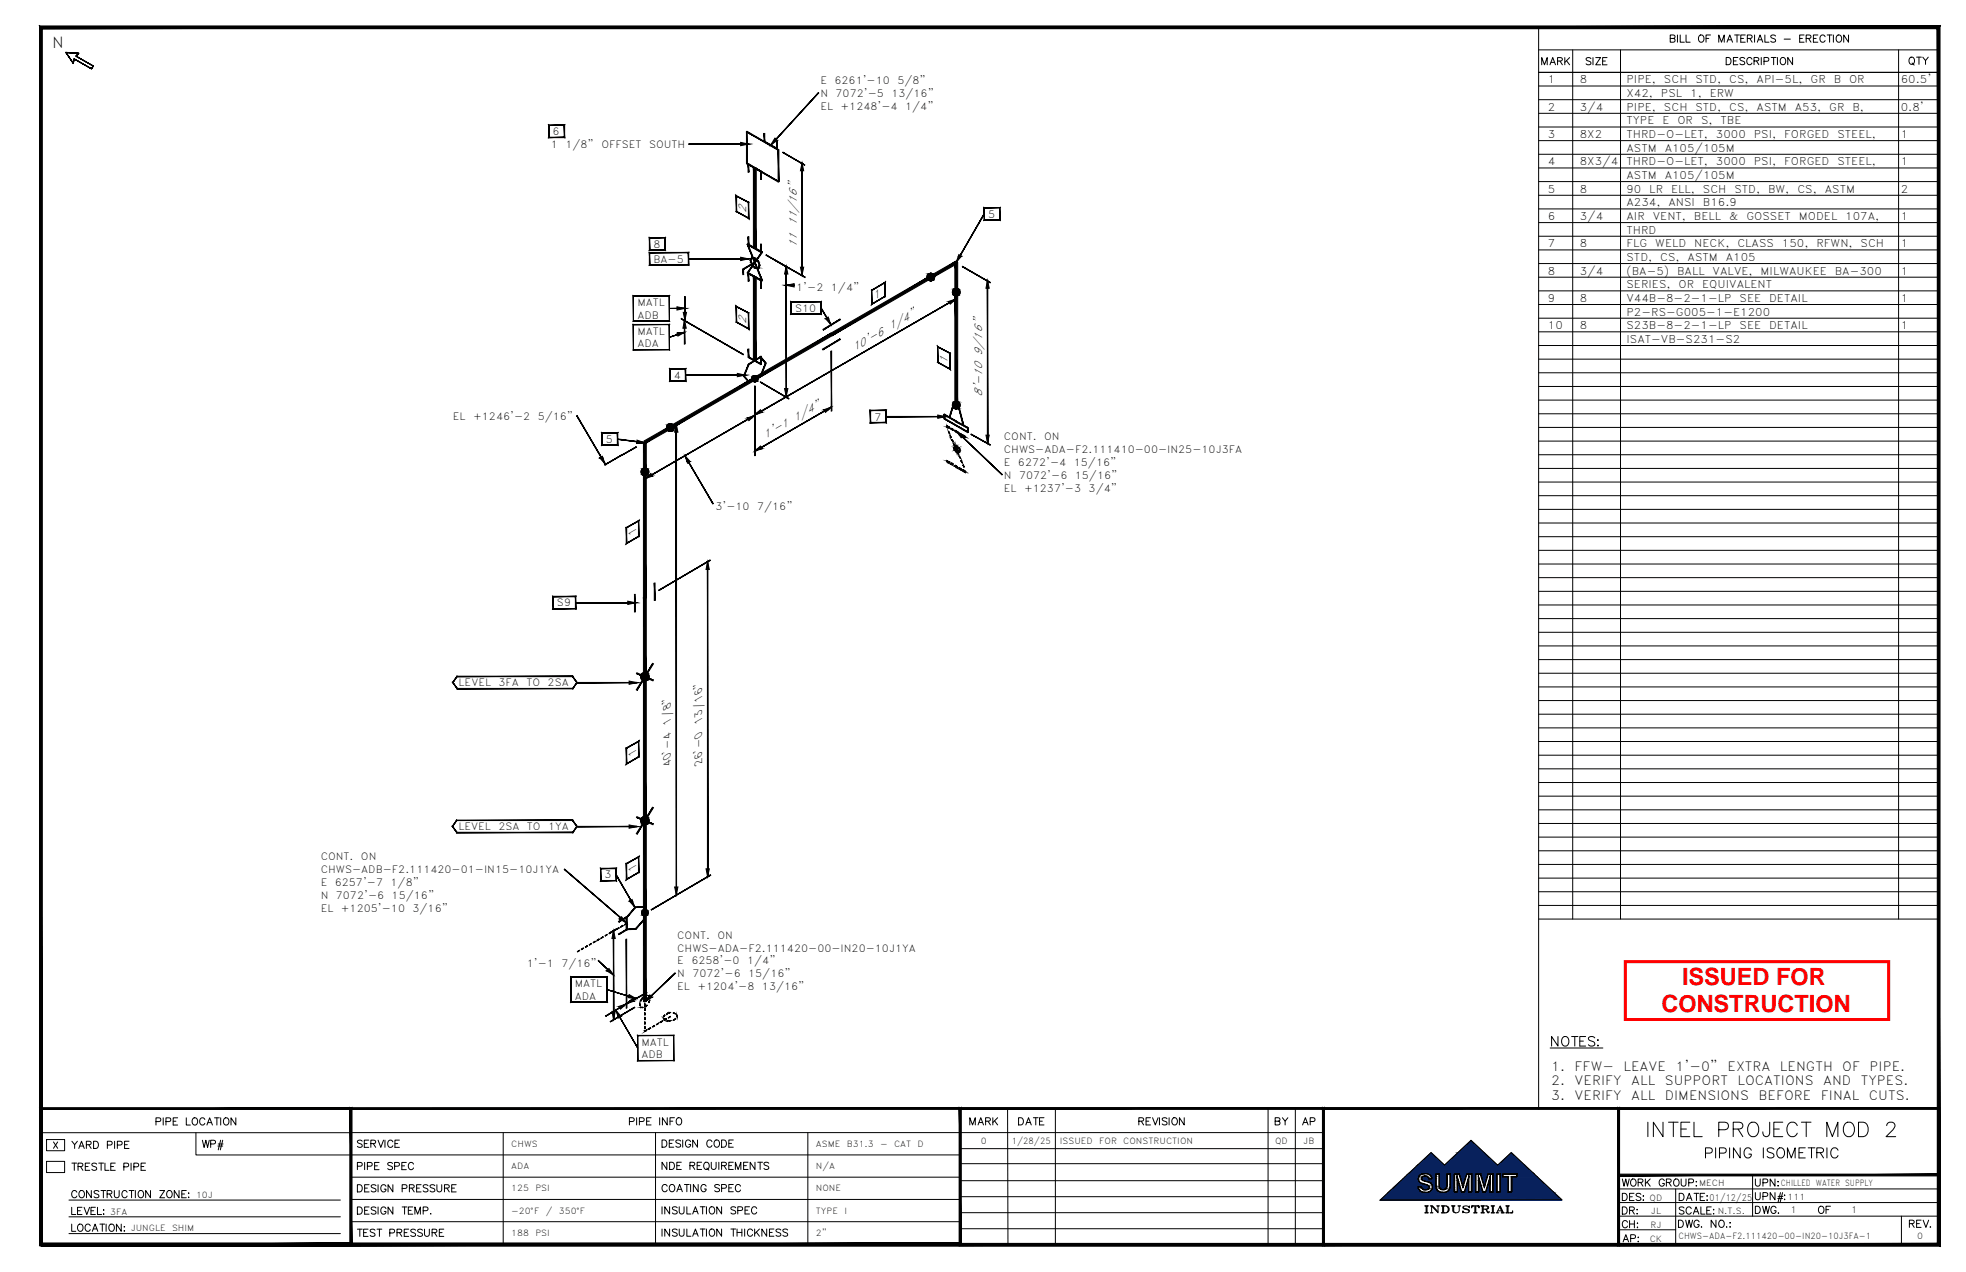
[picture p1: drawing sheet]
<svg xmlns="http://www.w3.org/2000/svg" width="864mm" height="559mm" viewBox="0 0 864 559" stroke-linecap="round" stroke-linejoin="round" font-family="sans-serif">
<defs><g id="words">
<g font-size="10.5" fill="#f00">
<text x="738.9" y="432.9">ISSUED FOR</text>
<text x="729.8" y="444.7">CONSTRUCTION</text>
</g>
<text font-size="6.7" x="23" y="21">N</text>
<g font-size="5.6">
<text x="681.4" y="470.5">1.</text>
<text x="691.7" y="470.5">FFW-</text>
<text x="713.1" y="470.5">LEAVE</text>
<text x="736" y="470.5">1'-0&quot;</text>
<text x="758.8" y="470.5">EXTRA</text>
<text x="781.9" y="470.5">LENGTH</text>
<text x="809.3" y="470.5">OF</text>
<text x="821.3" y="470.5">PIPE.</text>
<text x="681.4" y="476.8">2.</text>
<text x="691.7" y="476.8">VERIFY</text>
<text x="716.5" y="476.8">ALL</text>
<text x="731.3" y="476.8">SUPPORT</text>
<text x="763.2" y="476.8">LOCATIONS</text>
<text x="800.8" y="476.8">AND</text>
<text x="817.4" y="476.8">TYPES.</text>
<text x="681.4" y="483.2">3.</text>
<text x="691.7" y="483.2">VERIFY</text>
<text x="716.5" y="483.2">ALL</text>
<text x="731.3" y="483.2">DIMENSIONS</text>
<text x="772.5" y="483.2">BEFORE</text>
<text x="799.9" y="483.2">FINAL</text>
<text x="821" y="483.2">CUTS.</text>
</g>
<g font-size="5.1">
<text x="327.8" y="93.7" transform="rotate(-90 327.8 93.7)">2</text>
<text x="350" y="108.8" transform="rotate(-90 350 108.8)">11 11/16&quot;</text>
<text x="384.2" y="131.9" transform="rotate(-30 384.2 131.9)">1</text>
<text x="327.8" y="142.3" transform="rotate(-90 327.8 142.3)">2</text>
<text x="375.4" y="154.3" transform="rotate(-30 375.4 154.3)">10'-6 1/4&quot;</text>
<text x="416.3" y="160" transform="rotate(-90 416.3 160)">1</text>
<text x="431.5" y="174.5" transform="rotate(-90 431.5 174.5)">8'-10 9/16&quot;</text>
<text x="336.2" y="192.8" transform="rotate(-30 336.2 192.8)">1'-1 1/4&quot;</text>
<text x="279.5" y="234.2" transform="rotate(-90 279.5 234.2)">1</text>
<text x="279.5" y="331.1" transform="rotate(-90 279.5 331.1)">1</text>
<text x="294.7" y="335.9" transform="rotate(-90 294.7 335.9)">40'-4 1/8&quot;</text>
<text x="308.5" y="335.5" transform="rotate(-90 308.5 335.5)">26'-0 13/16&quot;</text>
<text x="279.5" y="381.9" transform="rotate(-90 279.5 381.9)">1</text>
</g>
<g font-size="4.7">
<text x="680" y="36.6">1</text>
<text x="693.9" y="36.6">8</text>
<text x="714.5" y="36.6">PIPE,</text>
<text x="730.9" y="36.6">SCH</text>
<text x="744.8" y="36.6">STD,</text>
<text x="759.6" y="36.6">CS,</text>
<text x="771.6" y="36.6">API-5L,</text>
<text x="795.3" y="36.6">GR</text>
<text x="805.5" y="36.6">B</text>
<text x="812.2" y="36.6">OR</text>
<text x="835" y="36.6">60.5'</text>
<text x="714.5" y="42.6">X42,</text>
<text x="729.6" y="42.6">PSL</text>
<text x="742.4" y="42.6">1,</text>
<text x="751" y="42.6">ERW</text>
<text x="680" y="48.6">2</text>
<text x="693.9" y="48.6">3/4</text>
<text x="714.5" y="48.6">PIPE,</text>
<text x="730.9" y="48.6">SCH</text>
<text x="744.8" y="48.6">STD,</text>
<text x="759.6" y="48.6">CS,</text>
<text x="771.6" y="48.6">ASTM</text>
<text x="788.4" y="48.6">A53,</text>
<text x="803.5" y="48.6">GR</text>
<text x="813.7" y="48.6">B,</text>
<text x="835" y="48.6">0.8'</text>
<text x="714.5" y="54.6">TYPE</text>
<text x="730.3" y="54.6">E</text>
<text x="736.8" y="54.6">OR</text>
<text x="747.2" y="54.6">S,</text>
<text x="755.8" y="54.6">TBE</text>
<text x="680" y="60.6">3</text>
<text x="693.9" y="60.6">8X2</text>
<text x="714.5" y="60.6">THRD-O-LET,</text>
<text x="753.8" y="60.6">3000</text>
<text x="770.4" y="60.6">PSI,</text>
<text x="783.7" y="60.6">FORGED</text>
<text x="807.1" y="60.6">STEEL,</text>
<text x="835" y="60.6">1</text>
<text x="714.5" y="66.6">ASTM</text>
<text x="731.2" y="66.6">A105/105M</text>
<text x="680" y="72.6">4</text>
<text x="693.9" y="72.6">8X3/4</text>
<text x="714.5" y="72.6">THRD-O-LET,</text>
<text x="753.8" y="72.6">3000</text>
<text x="770.4" y="72.6">PSI,</text>
<text x="783.7" y="72.6">FORGED</text>
<text x="807.1" y="72.6">STEEL,</text>
<text x="835" y="72.6">1</text>
<text x="714.5" y="78.6">ASTM</text>
<text x="731.2" y="78.6">A105/105M</text>
<text x="680" y="84.6">5</text>
<text x="693.9" y="84.6">8</text>
<text x="714.5" y="84.6">90</text>
<text x="724.5" y="84.6">LR</text>
<text x="734" y="84.6">ELL,</text>
<text x="748" y="84.6">SCH</text>
<text x="761.9" y="84.6">STD,</text>
<text x="776.7" y="84.6">BW,</text>
<text x="789.5" y="84.6">CS,</text>
<text x="801.5" y="84.6">ASTM</text>
<text x="835" y="84.6">2</text>
<text x="714.5" y="90.6">A234,</text>
<text x="732.9" y="90.6">ANSI</text>
<text x="748" y="90.6">B16.9</text>
<text x="680" y="96.6">6</text>
<text x="693.9" y="96.6">3/4</text>
<text x="714.5" y="96.6">AIR</text>
<text x="726" y="96.6">VENT,</text>
<text x="744.1" y="96.6">BELL</text>
<text x="759.6" y="96.6">&amp;</text>
<text x="767.1" y="96.6">GOSSET</text>
<text x="790.2" y="96.6">MODEL</text>
<text x="810.6" y="96.6">107A,</text>
<text x="835" y="96.6">1</text>
<text x="714.5" y="102.6">THRD</text>
<text x="680" y="108.6">7</text>
<text x="693.9" y="108.6">8</text>
<text x="714.5" y="108.6">FLG</text>
<text x="727.1" y="108.6">WELD</text>
<text x="744.2" y="108.6">NECK,</text>
<text x="763.2" y="108.6">CLASS</text>
<text x="782.7" y="108.6">150,</text>
<text x="797.9" y="108.6">RFWN,</text>
<text x="817.3" y="108.6">SCH</text>
<text x="835" y="108.6">1</text>
<text x="714.5" y="114.6">STD,</text>
<text x="729.3" y="114.6">CS,</text>
<text x="741.3" y="114.6">ASTM</text>
<text x="758.1" y="114.6">A105</text>
<text x="680" y="120.6">8</text>
<text x="693.9" y="120.6">3/4</text>
<text x="714.5" y="120.6">(BA-5)</text>
<text x="736.7" y="120.6">BALL</text>
<text x="752.3" y="120.6">VALVE,</text>
<text x="773.4" y="120.6">MILWAUKEE</text>
<text x="806" y="120.6">BA-300</text>
<text x="835" y="120.6">1</text>
<text x="714.5" y="126.6">SERIES,</text>
<text x="737.4" y="126.6">OR</text>
<text x="747.7" y="126.6">EQUIVALENT</text>
<text x="680" y="132.6">9</text>
<text x="693.9" y="132.6">8</text>
<text x="714.5" y="132.6">V44B-8-2-1-LP</text>
<text x="764.1" y="132.6">SEE</text>
<text x="777.1" y="132.6">DETAIL</text>
<text x="835" y="132.6">1</text>
<text x="714.5" y="138.6">P2-RS-G005-1-E1200</text>
<text x="680" y="144.6">10</text>
<text x="693.9" y="144.6">8</text>
<text x="714.5" y="144.6">S23B-8-2-1-LP</text>
<text x="764.1" y="144.6">SEE</text>
<text x="777.1" y="144.6">DETAIL</text>
<text x="835" y="144.6">1</text>
<text x="714.5" y="150.6">ISAT-VB-S231-S2</text>
</g>
<g font-size="4.4">
<text x="360.4" y="36.9">E</text>
<text x="366.6" y="36.9">6261'-10</text>
<text x="394.2" y="36.9">5/8&quot;</text>
<text x="360.4" y="42.6">N</text>
<text x="367" y="42.6">7072'-5</text>
<text x="391.5" y="42.6">13/16&quot;</text>
<text x="360.4" y="48.2">EL</text>
<text x="369.2" y="48.2">+1248'-4</text>
<text x="397.6" y="48.2">1/4&quot;</text>
<text x="242.8" y="59.4">6</text>
<text x="242" y="64.9">1</text>
<text x="248.3" y="64.9">1/8&quot;</text>
<text x="264.2" y="64.9">OFFSET</text>
<text x="285.1" y="64.9">SOUTH</text>
<text x="434.1" y="95.6">5</text>
<text x="287.1" y="108.8">8</text>
<text x="287.1" y="115.3">BA-5</text>
<text x="349.8" y="128">1'-2</text>
<text x="365" y="128">1/4&quot;</text>
<text x="280" y="134.3">MATL</text>
<text x="349.3" y="136.9">S10</text>
<text x="280" y="140">ADB</text>
<text x="280" y="147">MATL</text>
<text x="280" y="152.6">ADA</text>
<text x="296" y="166.4">4</text>
<text x="199" y="184.4">EL</text>
<text x="207.8" y="184.4">+1246'-2</text>
<text x="236.2" y="184.4">5/16&quot;</text>
<text x="384.1" y="184.7">7</text>
<text x="266.2" y="194.5">5</text>
<text x="441" y="193.4">CONT.</text>
<text x="458.7" y="193.4">ON</text>
<text x="441" y="199">CHWS-ADA-F2.111410-00-IN25-10J3FA</text>
<text x="441" y="204.7">E</text>
<text x="447.2" y="204.7">6272'-4</text>
<text x="471.7" y="204.7">15/16&quot;</text>
<text x="441" y="210.3">N</text>
<text x="447.6" y="210.3">7072'-6</text>
<text x="472.1" y="210.3">15/16&quot;</text>
<text x="441" y="216">EL</text>
<text x="449.8" y="216">+1237'-3</text>
<text x="478.2" y="216">3/4&quot;</text>
<text x="314.3" y="223.9">3'-10</text>
<text x="332.6" y="223.9">7/16&quot;</text>
<text x="244.7" y="266.4">S9</text>
<text x="201.5" y="301.5">LEVEL</text>
<text x="219" y="301.5">3FA</text>
<text x="231.3" y="301.5">TO</text>
<text x="240.6" y="301.5">2SA</text>
<text x="201.4" y="364.7">LEVEL</text>
<text x="218.9" y="364.7">2SA</text>
<text x="231.5" y="364.7">TO</text>
<text x="240.8" y="364.7">1YA</text>
<text x="140.9" y="377.9">CONT.</text>
<text x="158.6" y="377.9">ON</text>
<text x="140.9" y="383.6">CHWS-ADB-F2.111420-01-IN15-10J1YA</text>
<text x="140.9" y="389.2">E</text>
<text x="147.1" y="389.2">6257'-7</text>
<text x="171.6" y="389.2">1/8&quot;</text>
<text x="265.6" y="385.9">3</text>
<text x="140.9" y="394.9">N</text>
<text x="147.5" y="394.9">7072'-6</text>
<text x="172" y="394.9">15/16&quot;</text>
<text x="140.9" y="400.6">EL</text>
<text x="149.7" y="400.6">+1205'-10</text>
<text x="181.2" y="400.6">3/16&quot;</text>
<text x="297.5" y="412.3">CONT.</text>
<text x="315.2" y="412.3">ON</text>
<text x="297.5" y="418">CHWS-ADA-F2.111420-00-IN20-10J1YA</text>
<text x="231.4" y="424.6">1'-1</text>
<text x="246.6" y="424.6">7/16&quot;</text>
<text x="297.5" y="423.6">E</text>
<text x="303.7" y="423.6">6258'-0</text>
<text x="328.2" y="423.6">1/4&quot;</text>
<text x="297.5" y="429.3">N</text>
<text x="304.1" y="429.3">7072'-6</text>
<text x="328.7" y="429.3">15/16&quot;</text>
<text x="252.5" y="433.6">MATL</text>
<text x="297.5" y="434.9">EL</text>
<text x="306.3" y="434.9">+1204'-8</text>
<text x="334.7" y="434.9">13/16&quot;</text>
<text x="252.5" y="439.3">ADA</text>
<text x="281.8" y="459.3">MATL</text>
<text x="281.8" y="464.9">ADB</text>
</g>
<g font-size="4">
<text x="751" y="527.4">01/12/25</text>
<text x="786.4" y="533">1</text>
<text x="813.2" y="533">1</text>
</g>
<g font-size="3.7">
<text x="224.6" y="503.9">CHWS</text>
<text x="358.4" y="503.8">ASME</text>
<text x="372" y="503.8">B31.3</text>
<text x="386.6" y="503.8">-</text>
<text x="392.7" y="503.8">CAT</text>
<text x="403.1" y="503.8">D</text>
<text x="430.8" y="502.7">0</text>
<text x="444.4" y="502.5">1/28/25</text>
<text x="465.6" y="502.7">ISSUED</text>
<text x="482.8" y="502.7">FOR</text>
<text x="493.4" y="502.7">CONSTRUCTION</text>
<text x="560.1" y="502.6">QD</text>
<text x="572.5" y="502.7">JB</text>
<text x="224.6" y="513.6">ADA</text>
<text x="358.4" y="513.6">N/A</text>
<text x="746.4" y="521.1">MECH</text>
<text x="782.3" y="521.1">CHILLED WATER SUPPLY</text>
<text x="86.1" y="526.2">10J</text>
<text x="224.6" y="523.4">125</text>
<text x="235.2" y="523.4">PSI</text>
<text x="358.4" y="523.4">NONE</text>
<text x="724.6" y="527.4">QD</text>
<text x="785.2" y="527.1">111</text>
<text x="48.4" y="533.5">3FA</text>
<text x="224.6" y="533.2">-20°F</text>
<text x="239.7" y="533.2">/</text>
<text x="245.5" y="533.2">350°F</text>
<text x="358.4" y="533.1">TYPE</text>
<text x="370.9" y="533.1">I</text>
<text x="725.2" y="533.4">JL</text>
<text x="754.5" y="533.4">N.T.S.</text>
<text x="725" y="539.4">RJ</text>
<text x="57.4" y="540.9">JUNGLE</text>
<text x="75.6" y="540.9">SHIM</text>
<text x="224.6" y="543">188</text>
<text x="235.2" y="543">PSI</text>
<text x="358.4" y="542.9">2&quot;</text>
<text x="724.7" y="545.6">CK</text>
<text x="737.3" y="544.4">CHWS-ADA-F2.111420-00-IN20-10J3FA-1</text>
<text x="842.1" y="544.4">0</text>
</g>
</g></defs>
<g fill="#000" stroke="#000" stroke-width=".44">
<path d="M352.3 71.5l.7 3.5h-1.4zM345.4 116.9l.7 3.5h-1.5zM351.6 117.4h1.4l-.7 3.4zM300.1 137.2h1.5l-.8 3.5zM408.5 123.3h.8zM408.6 120.1h.4zM419.7 130h.7zM419.8 126.7h.4zM433.8 123.2l.7 3.4h-1.4zM300.7 140.7l.7 3.5h-1.4zM331.3 167.7h.6zM331.4 165h.3z"/>
<path d="M344.6 170.7h1.5l-.7 3.5zM419.7 179.6h.7zM419.8 176.3h.4zM294.1 189.4h.8zM294.2 186.2h.5zM297.1 186.4l.7 3.5h-1.4zM433.1 191.2h1.4l-.7 3.4zM282.9 208.9h.8zM283.1 205.6h.4zM310.9 246.7l.7 3.5h-1.5zM282.9 299.1h.8zM283 295.5h.5z"/>
<path d="M283 358.7h.5zM282.9 362.3h.8zM283.1 399.6h.4zM296.4 389.7h1.4l-.7 3.4zM310.1 381.7h1.5l-.7 3.5zM269.5 408.8l.8 3.5h-1.5zM283 402.3h.6zM268.8 444.3h1.5l-.8 3.5z"/>
<path d="M29 23l5.6 .4zM29 23.1l5.6 .3z"/>
<path d="M28.9 23.1l3.2 4.8zM28.9 23.1l3.3 4.7z"/>
<path d="M32.5 25.8l-.3 2.1zM32.5 25.8l-.3 2.1z"/>
<path d="M33.4 24.6l7.6 4.4zM33.4 24.7l7.6 4.4z"/>
<path d="M34.5 23.4l-1.1 1.3zM33.3 24.6l1.2-1.2z"/>
<path d="M32.6 25.9l7.6 4.4zM32.6 25.8l7.6 4.4z"/>
<path d="M40.9 29l-.7 1.3zM40.9 29l-.7 1.3z"/>
<path d="M328.1 57.7l-.1 .3 14.1 7.8zM328 58l14.1 7.8-.2 .3z"/>
<path d="M359.5 40.7l-20.9 23.1zM359.5 40.7l-21 22.9z"/>
<path d="M241 54.9v5.6zM241 54.9l.2 5.4zM241 54.9h7zM241.2 55.1l6.8-.2zM248 54.9v5.6zM247.8 55.1l.2 5.4zM241 60.5h7zM241 60.5l6.8-.2z"/>
<path d="M302.6 63.2h26.2zM302.6 63.4l26.2-.2z"/>
<path d="M325.4 62.5l3.4 .8h-3.4zM325.4 63.3v.7l3.4-.7z"/>
<path d="M327.9 57.8v13.9h.3zM327.9 57.8h.3v13.9z"/>
<path d="M328.6 72.1l.4 3.5v-3.5zM328.6 72.1l.4 3.5h-.4z"/>
<path d="M330.9 73.7l1.3 35.4v-35.4zM330.9 73.7l1.3 35.4h-1.3z"/>
<path d="M334.1 75.3v3.5h.3zM334.1 75.3h.3v3.5z"/>
<path d="M328.7 72.3l5.5 3.2 .1-.3zM328.8 72l5.5 3.2-5.6-2.9z"/>
<path d="M335.6 58.6v3.5h.3zM335.6 58.6h.3v3.5z"/>
<path d="M340.4 60.7l1 1h-1.6zM339.8 61.7l-1.3 2 2.9-2z"/>
<path d="M335.7 62.3l5.5 3.2 .2-.3zM335.9 62l5.5 3.2-5.7-2.9z"/>
<path d="M341.1 61.8l.3 3.5v-3.5zM341.1 61.8l.3 3.5h-.3z"/>
<path d="M328 71.9l13.9 8.1 .2-.3zM328.1 71.6l14 8.1-14.1-7.8z"/>
<path d="M341.8 65.9l.3 13.9v-13.9zM341.8 65.9l.3 13.9h-.3z"/>
<path d="M344 66.8l9.5 5.7zM343.9 67l9.6 5.5z"/>
<path d="M352.2 71.5l.2 49.3zM352.2 71.5l.2 49.3z"/>
<path d="M323.4 92.9l5.5 3.2zM323.4 92.9l5.3 2.8zM323.4 85.9v7zM323.4 85.9l.2 6.9zM323.4 85.9l5.5 3zM323.6 86.2l5.3 2.7zM328.7 89l.2 7.1v-7.2zM328.7 89l.2 7.1z"/>
<path d="M432.3 91.2v5.5zM432.3 91.2l.2 5.3zM432.3 91.2h7zM432.5 91.4l6.8-.2zM439.3 91.2v5.5zM439.1 91.4l.2 5.3zM432.3 96.7h7zM432.5 96.5h6.6l-6.8 .2z"/>
<path d="M432.3 94l-12.2 21.2zM432.3 94l-12.4 21.1z"/>
<path d="M285.2 104.4v5.5zM285.2 104.4l.2 5.3zM285.2 104.4h7zM285.4 104.6l6.8-.2zM292.2 104.4v5.5zM292.1 104.6l.1 5.3zM285.2 109.9h7zM285.2 109.9l6.9-.2z"/>
<path d="M285.2 110.9v5.5zM285.2 110.9l.2 5.3zM285.2 110.9h17.3zM285.4 111.1l17.1-.2zM302.3 111.1l.2 5.3v-5.5zM302.3 111.1l.2 5.3zM285.2 116.4h17.3zM285.2 116.4l17.1-.2z"/>
<path d="M302.6 113.6h26.2zM302.6 113.8l26.2-.2z"/>
<path d="M325.4 113l3.4 .7h-3.4zM325.4 113.7v.8l3.4-.8z"/>
<path d="M326.4 118.1l.2 .3 4.9-3.2zM326.6 118.4l4.9-3.2 .2 .3z"/>
<path d="M328.4 119.7l-.1 .3 3.4 1.5zM328.3 120l3.4 1.5-.2 .3z"/>
<path d="M328.4 107.1l-.1 .3 6.6 3.3zM328.3 107.4l6.6 3.3-.2 .3z"/>
<path d="M328.6 104v3.5h.4zM328.6 104h.4v3.5z"/>
<path d="M329.5 114.3l.9 1.9-.6-2zM329.5 114.3l.9 1.9-.3 .1z"/>
<path d="M330.1 116.4l1.6 1-1.3-1.3zM330.1 116.4l1.6 1-.3 .3z"/>
<path d="M330.1 113.2l-.3 1.1 .6-.9zM330.1 113.2l-.3 1.1-.3-.2z"/>
<path d="M330.2 113.5l1.3 .2 .1-.3zM330.3 113.2l1.3 .2-1.4 .1z"/>
<path d="M331.6 117.4l-.1 .3h1.7zM331.5 117.7h1.7l-.1 .3z"/>
<path d="M333.5 116.6l-.5 1.2 .3 .1zM333.5 116.6l.3 .1-.5 1.2z"/>
<path d="M331.4 113.7l1.7 1.4 .2-.3zM331.7 113.4l1.6 1.4-1.9-1.1z"/>
<path d="M333 115l.5 1.7 .3-.1zM333 115l.3-.1 .5 1.7z"/>
<path d="M328.7 107.7l5.5 3.2 .1-.3zM328.8 107.4l5.5 3.2-5.6-2.9z"/>
<path d="M334.1 107.2l.3 3.5v-3.5zM334.1 107.2l.3 3.5h-.3z"/>
<path d="M334.6 110.7l-6.1 9.2 6.4-9zM334.6 110.7l-6.1 9.2-.3-.2z"/>
<path d="M336.6 111.9l10.1 6zM336.5 112.1l10.1 5.9z"/>
<path d="M340.3 114.1l13.4 7.7zM340.2 114.3l13.5 7.5z"/>
<path d="M345.3 116.9l.2 57.3zM345.3 116.9l.2 57.3z"/>
<path d="M409.2 122.3l11.2-6.4-.6-1.1zM408.6 121.2l11.2-6.4-10.6 7.5z"/>
<path d="M421.2 111.8l1.2 .8h-1.5zM420.9 112.6l-.9 2.6 2.4-2.6z"/>
<path d="M422.8 117l12.2 7.1zM422.7 117.2l12.3 6.9z"/>
<path d="M294.2 135.4h6.6zM294.2 135.5l6.6-.1z"/>
<path d="M297.4 134.8l3.4 .7h-3.4zM297.4 135.5v.7l3.4-.7z"/>
<path d="M300.8 130.3l.1 10.4zM300.8 130.3l.1 10.4z"/>
<path d="M326.3 118.2v2.4h.3zM326.3 118.2h.3v2.4z"/>
<path d="M328.6 120l.4 3.5v-3.5zM328.6 120l.4 3.5h-.4z"/>
<path d="M331.6 121.5l-.1 .3 3.4 1.4zM331.5 121.8l3.4 1.4-.2 .3z"/>
<path d="M330.9 121.5l1.3 36.9v-36.9zM330.9 121.5l1.3 36.9h-1.3z"/>
<path d="M334.1 123.2v3.5h.3zM334.1 123.2h.3v3.5z"/>
<path d="M328.7 120.2l5.5 3.2 .1-.3zM328.8 119.9l5.5 3.2-5.6-2.9z"/>
<path d="M328.2 107.3l6.4 16.1 .3-.1zM328.2 107.3l.3-.1 6.4 16.1z"/>
<path d="M347.4 132.5v5.5zM347.4 132.5l.2 5.4zM347.4 132.5h13.3zM347.6 132.7l13.1-.2zM360.7 132.5v5.5zM360.5 132.7l.2 5.3zM347.4 138h13.3zM347.4 138l13.1-.1z"/>
<path d="M345.4 125.4l3.3-.2zM345.4 125.2h3.3z"/>
<path d="M345.4 125.3l3.4-.7v.7zM345.4 125.3l3.4 .8v-.8z"/>
<path d="M360.6 135.4l4.4 7.1zM360.6 135.4l4.2 7.2z"/>
<path d="M362.6 140l1.2-.7 .2 .7zM362.6 140l2.3 2.6-.9-2.6z"/>
<path d="M382.8 127.4v6.4zM382.8 127.4l.2 6zM382.8 127.4l6-3.4zM383 127.6l5.8-3.6zM388.8 124v6.3zM388.6 124.4l.2 5.9zM382.8 133.8l6-3.5zM383 133.4l5.6-3.2-5.8 3.6z"/>
<path d="M408.5 123.3l.5 .1zM408.6 123.4h.4z"/>
<path d="M408.6 120.1h.7zM408.5 120.1h.8z"/>
<path d="M365.6 147.5l43.6-25.2-.6-1.1zM365 146.4l43.6-25.2-43 26.3zM331.9 166.9l33.7-19.4-.6-1.1zM331.3 165.8l33.7-19.4-33.1 20.5z"/>
<path d="M408.5 120.1h.9zM408.3 120.1h1.1z"/>
<path d="M408.3 120.1l1.3 .1zM408.2 120.2h1.4z"/>
<path d="M408.3 123.3h1.1zM408.3 123.3h1z"/>
<path d="M408.2 120.2l1.5 .1zM408 120.3h1.7z"/>
<path d="M408.2 123.2h1.4zM408.2 123.2l1.2 .1z"/>
<path d="M408 120.3l1.8 .1zM407.9 120.4h1.9z"/>
<path d="M408 123.1h1.7zM408 123.1l1.6 .1z"/>
<path d="M407.9 120.4l2.1 .1zM407.8 120.5h2.2z"/>
<path d="M407.9 123.1h1.9zM407.9 123.1h1.8z"/>
<path d="M407.8 120.5l2.3 .1zM407.8 120.5l2.3 .1z"/>
<path d="M407.8 123h2.2zM407.8 123l2 .1z"/>
<path d="M407.7 120.6l2.5 .1zM407.7 120.6l2.5 .1z"/>
<path d="M407.7 122.9h2.4zM407.7 122.9l2.3 .1z"/>
<path d="M407.6 120.7l2.7 .1zM407.6 120.7l2.7 .1z"/>
<path d="M407.6 122.7h2.6zM407.6 122.7l2.5 .2z"/>
<path d="M407.5 120.8l2.8 .1zM407.5 120.8l2.8 .1z"/>
<path d="M407.5 122.6h2.8zM407.5 122.6l2.7 .1z"/>
<path d="M407.4 120.9l3 .2zM407.4 120.9l3 .2z"/>
<path d="M407.4 122.5h2.9zM407.4 122.5l2.9 .1z"/>
<path d="M407.3 121.1l3.2 .1zM407.3 121.1l3.2 .1z"/>
<path d="M407.3 122.3h3.1zM407.3 122.3l3 .2z"/>
<path d="M407.3 121.2l3.2 .2zM407.3 121.2l3.2 .2z"/>
<path d="M407.3 122.2h3.2zM407.3 122.2l3.1 .1z"/>
<path d="M407.2 121.4l3.3 .2zM407.2 121.4l3.3 .2z"/>
<path d="M407.2 122h3.3zM407.2 122l3.3 .2z"/>
<path d="M407.2 121.6l3.3 .1zM407.2 121.6l3.3 .1z"/>
<path d="M407.2 121.7l3.3 .2zM407.2 121.7l3.3 .2z"/>
<path d="M407.2 121.9h3.3zM407.2 121.9l3.3 .1z"/>
<path d="M419.7 130h.5zM419.8 130h.4z"/>
<path d="M416.7 132.4l3.3-1.1-1.3 1.1zM416.7 132.4l.7 1.2 1.3-1.2z"/>
<path d="M331.5 182.4l88.5-51.2zM331.4 182.2l88.6-51z"/>
<path d="M419.9 129.5l.2 3.5zM419.9 129.5l.2 3.5z"/>
<path d="M419.8 126.7l.6 .1zM419.7 126.8h.7z"/>
<path d="M419.7 126.8h.9zM419.5 126.8h1.1z"/>
<path d="M419.5 126.8l1.2 .1zM419.4 126.9h1.3z"/>
<path d="M419.5 130h1.1zM419.5 130h.9z"/>
<path d="M419.4 126.9h1.5zM419.2 126.9h1.7z"/>
<path d="M419.4 129.9h1.3zM419.4 129.9l1.2 .1z"/>
<path d="M419.2 126.9l1.8 .1zM419.1 127h1.9z"/>
<path d="M419.2 129.8h1.7zM419.2 129.8l1.5 .1z"/>
<path d="M419.1 127l2 .1zM419 127.1h2.1z"/>
<path d="M419.1 129.7h1.9zM419.1 129.7l1.8 .1z"/>
<path d="M419 127.1l2.2 .1zM419 127.1l2.2 .1z"/>
<path d="M419 129.6h2.1zM419 129.6l2 .1z"/>
<path d="M418.8 127.2l2.5 .2zM418.7 127.4h2.6z"/>
<path d="M418.8 129.5h2.4zM418.8 129.5l2.3 .1z"/>
<path d="M418.7 127.4l2.7 .1zM418.7 127.4l2.7 .1z"/>
<path d="M418.7 129.4h2.6zM418.7 129.4l2.5 .1z"/>
<path d="M418.6 127.5l2.9 .1zM418.6 127.5l2.9 .1z"/>
<path d="M418.6 129.3h2.8zM418.6 129.3l2.7 .1z"/>
<path d="M418.5 127.6l3.1 .2zM418.5 127.6l3.1 .2z"/>
<path d="M418.5 129.1h3zM418.5 129.1l2.9 .2z"/>
<path d="M418.5 127.8l3.1 .1zM418.5 127.8l3.1 .1z"/>
<path d="M418.5 129h3.1zM418.5 129l3 .1z"/>
<path d="M418.4 127.9l3.3 .2zM418.4 127.9l3.3 .2z"/>
<path d="M418.4 128.8h3.2zM418.4 128.8l3.2 .2z"/>
<path d="M418.4 128.1l3.3 .1zM418.4 128.1l3.3 .1z"/>
<path d="M418.4 128.7h3.3zM418.4 128.7l3.2 .1z"/>
<path d="M418.4 128.2l3.3 .2zM418.4 128.2l3.3 .2z"/>
<path d="M418.4 128.5h3.3zM418.4 128.5l3.3 .2z"/>
<path d="M418.4 128.4h3.3zM418.4 128.4l3.3 .1z"/>
<path d="M433.7 123.2l.2 71.4zM433.7 123.2l.2 71.4z"/>
<path d="M278.2 142.5v11.2zM278.2 142.5l.1 11.1zM278.2 142.5h15.9zM278.3 142.6l15.8-.1zM294.1 142.5v11.2zM294 142.6l.1 11.1zM278.2 153.7h15.9zM278.2 153.7l15.8-.1z"/>
<path d="M278.2 129.9v11.2zM278.2 129.9l.1 11zM278.2 129.9h15.9zM278.3 130l15.8-.1zM294.1 129.9v11.2zM294 130l.1 11.1zM278.2 141.1h15.9zM278.3 140.9h15.7z"/>
<path d="M294.2 148.1l6.6-2.2zM294.2 148.1l6.7-2.1z"/>
<path d="M300.6 140.7l.2 10.5zM300.6 140.7l.2 10.5z"/>
<path d="M297.4 146.4l3.4-.5-.7 .5zM297.4 146.4l.4 1.3 2.3-1.3z"/>
<path d="M299.2 140.1l27.4 15.6zM299.3 139.9l27.3 15.8z"/>
<path d="M328.6 153.3v3.5h.4zM328.6 153.3h.4v3.5z"/>
<path d="M328.9 159.8l.2 .3 5-3.4zM329.1 160.1l5-3.4 .2 .3z"/>
<path d="M323.4 141.5l5.5 3.2zM323.4 141.5l5.3 2.8zM323.4 134.5v7zM323.4 134.5l.2 6.9zM323.4 134.5l5.5 3zM323.6 134.8l5.3 2.7zM328.7 137.6l.2 7.1v-7.2zM328.7 137.6l.2 7.1z"/>
<path d="M334 157l2.5 2.5-2.2-2.8zM334 157l2.5 2.5-.3 .2z"/>
<path d="M334.1 156.5l.3 3.5v-3.5zM334.1 156.5l.3 3.5h-.3z"/>
<path d="M336.2 159.6l-1.9 5.4 2.2-5.3zM336.2 159.6l-1.9 5.4-.3-.1z"/>
<path d="M361.3 153.4l.2 .3 7.5-4.8zM361.5 153.7l7.5-4.8 .1 .3z"/>
<path d="M365.1 154.2l.2 26.4zM365.1 154.2l.2 26.4z"/>
<path d="M361.7 145l7.4-4.5-.1-.3zM361.5 144.7l7.5-4.5-7.3 4.8z"/>
<path d="M294.2 161.9v5.6zM294.2 161.9l.2 5.4zM294.2 161.9h7zM294.4 162.1l6.8-.2zM301 162.1l.2 5.4v-5.6zM301 162.1l.2 5.4zM294.2 167.5h7zM294.2 167.5l6.8-.2z"/>
<path d="M301.1 164.7h26.3zM301.1 164.9l26.3-.2z"/>
<path d="M323.9 164l3.5 .8h-3.5zM323.9 164.8v.7l3.5-.7z"/>
<path d="M328.8 159.9l-2.2 5.2 .3 .1zM328.8 159.9l.3 .1-2.2 5.2z"/>
<path d="M326.6 165.2l2.2 2.7 .3-.2zM326.6 165.2l.3-.2 2.2 2.7z"/>
<path d="M331.3 167.7h.4zM331.4 167.7h.3z"/>
<path d="M329.1 168l2.6-1.4-.2-.3zM328.9 167.7l2.6-1.4-2.4 1.7z"/>
<path d="M331.5 169.6l.2 30.6zM331.5 169.6l.2 30.6z"/>
<path d="M331.4 165h.5zM331.3 165h.6z"/>
<path d="M294.8 188.4l37.1-21.5-.6-1.1zM294.2 187.3l37.1-21.5-36.5 22.6zM283.6 194.8l11.2-6.4-.6-1.1zM283 193.7l11.2-6.4-10.6 7.5z"/>
<path d="M331.3 165l.7 .1zM331.1 165.1h.9z"/>
<path d="M331.1 165.1h1.1zM331 165.1h1.2z"/>
<path d="M331.1 167.7h.9zM331.1 167.7h.8z"/>
<path d="M331 165.1l1.3 .1zM330.9 165.2h1.4z"/>
<path d="M331 167.6h1.2zM331 167.6l1 .1z"/>
<path d="M330.9 165.2h1.5zM330.8 165.2h1.6z"/>
<path d="M330.9 167.6h1.4zM330.9 167.6h1.3z"/>
<path d="M330.8 165.2l1.7 .1zM330.7 165.3h1.8z"/>
<path d="M330.8 167.5h1.6zM330.8 167.5l1.5 .1z"/>
<path d="M330.7 165.3l1.9 .1zM330.7 165.3l1.9 .1z"/>
<path d="M330.7 167.4h1.8zM330.7 167.4l1.7 .1z"/>
<path d="M330.6 165.4l2.1 .1zM330.6 165.4l2.1 .1z"/>
<path d="M330.6 167.3h2zM330.6 167.3l1.9 .1z"/>
<path d="M330.5 165.5l2.2 .1zM330.5 165.5l2.2 .1z"/>
<path d="M330.5 167.2h2.2zM330.5 167.2l2.1 .1z"/>
<path d="M330.4 165.6l2.4 .1zM330.4 165.6l2.4 .1z"/>
<path d="M330.4 167.1h2.3zM330.4 167.1l2.3 .1z"/>
<path d="M330.4 165.7l2.5 .2zM330.4 165.7l2.5 .2z"/>
<path d="M330.4 167h2.4zM330.4 167l2.3 .1z"/>
<path d="M330.3 165.9l2.6 .1zM330.3 165.9l2.6 .1z"/>
<path d="M330.3 166.9h2.6zM330.3 166.9l2.5 .1z"/>
<path d="M330.3 166l2.6 .1zM330.3 166l2.6 .1z"/>
<path d="M330.3 166.8h2.6zM330.3 166.8l2.6 .1z"/>
<path d="M330.2 166.1l2.8 .1zM330.2 166.1l2.8 .1z"/>
<path d="M330.2 166.6h2.7zM330.2 166.6l2.7 .2z"/>
<path d="M330.2 166.2l2.8 .2zM330.2 166.2l2.8 .2z"/>
<path d="M330.2 166.5h2.8zM330.2 166.5l2.7 .1z"/>
<path d="M330.2 166.4h2.8zM330.2 166.4l2.8 .1z"/>
<path d="M334.1 167.7l12.5 7.4zM334 167.9l12.5 7.4z"/>
<path d="M328.7 157l5.5 3.2 .1-.3zM328.8 156.7l5.5 3.2-5.6-2.9z"/>
<path d="M331.7 166.6l2.6-1.5-.2-.3zM331.5 166.3l2.6-1.5-2.4 1.8z"/>
<path d="M361.9 180l3.3-1.2-1.3 1.2zM361.9 180l.7 1.2 1.3-1.2z"/>
<path d="M331.5 198.4l33.8-19.5zM331.4 198.2l33.8-19.4z"/>
<path d="M411.8 159.2l5.6 3.1zM411.8 159.2l5.4 2.8zM411.8 152.1v7.1zM411.8 152.1l.2 7zM411.8 152.1l5.6 3.1zM412 152.5l5.4 2.7zM417.2 155.3l.2 7v-7.1zM417.2 155.3l.2 7z"/>
<path d="M418.8 177.4l-1.6 6 1.9-5.9zM418.8 177.4l-1.6 6-.3-.1z"/>
<path d="M419.4 128.3v49.6h1.3zM419.4 128.3h1.3v49.6zM419.4 115.3v13h1.3zM419.4 115.3h1.3v13z"/>
<path d="M419.7 179.6h.5zM419.8 179.6h.4z"/>
<path d="M419.8 176.3h.6zM419.7 176.3h.7z"/>
<path d="M419.7 176.3l.9 .1zM419.5 176.4h1.1z"/>
<path d="M419.5 176.4h1.2zM419.4 176.4h1.3z"/>
<path d="M419.5 179.5h1.1zM419.5 179.5l.9 .1z"/>
<path d="M419.4 176.4l1.5 .1zM419.2 176.5h1.7z"/>
<path d="M419.4 179.5h1.3zM419.4 179.5h1.2z"/>
<path d="M419.2 176.5l1.8 .1zM419.1 176.6h1.9z"/>
<path d="M419.2 179.4h1.7zM419.2 179.4l1.5 .1z"/>
<path d="M419.1 176.6l2 .1zM419 176.7h2.1z"/>
<path d="M419.1 179.3h1.9zM419.1 179.3l1.8 .1z"/>
<path d="M418.9 177.6l2.2 1.3 .2-.3zM419.1 177.3l2.2 1.3-2.4-1z"/>
<path d="M419 176.7l2.2 .1zM419 176.7l2.2 .1z"/>
<path d="M419 179.2h2.1zM419 179.2l2 .1z"/>
<path d="M418.8 176.8l2.5 .1zM418.7 176.9h2.6z"/>
<path d="M418.8 179.1h2.4zM418.8 179.1l2.3 .1z"/>
<path d="M418.7 176.9l2.7 .2zM418.7 176.9l2.7 .2z"/>
<path d="M418.7 179h2.6zM418.7 179l2.5 .1z"/>
<path d="M418.6 177.1l2.9 .1zM418.6 177.1l2.9 .1z"/>
<path d="M418.6 178.9h2.8zM418.6 178.9l2.7 .1z"/>
<path d="M418.5 177.2l3.1 .2zM418.5 177.2l3.1 .2z"/>
<path d="M418.5 178.7h3zM418.5 178.7l2.9 .2z"/>
<path d="M418.5 177.4l3.1 .1zM418.5 177.4l3.1 .1z"/>
<path d="M418.5 178.6h3.1zM418.5 178.6l3 .1z"/>
<path d="M418.4 177.5l3.3 .2zM418.4 177.5l3.3 .2z"/>
<path d="M418.4 178.4h3.2zM418.4 178.4l3.2 .2z"/>
<path d="M418.4 177.7l3.3 .1zM418.4 177.7l3.3 .1z"/>
<path d="M418.4 178.3h3.3zM418.4 178.3l3.2 .1z"/>
<path d="M418.4 177.8l3.3 .2zM418.4 177.8l3.3 .2z"/>
<path d="M418.4 178.1h3.3zM418.4 178.1l3.3 .2z"/>
<path d="M418.4 178h3.3zM418.4 178l3.3 .1z"/>
<path d="M253.3 182.7l12.6 21zM253.3 182.7l12.6 21z"/>
<path d="M264.4 190.1v5.5zM264.4 190.1l.2 5.3zM264.4 190.1h7zM264.6 190.2l6.8-.1zM271.2 190.2l.2 5.4v-5.5zM271.2 190.2l.2 5.4zM264.4 195.6h7zM264.4 195.6l6.8-.2z"/>
<path d="M271.3 192.8l11.9 1.6zM271.3 193l11.8 1.6z"/>
<path d="M279.8 193.3l3.4 1.2h-3.5zM279.7 194.5v.3l3.5-.3z"/>
<path d="M282.6 194.2l1.3 13v-13zM282.6 194.2l1.3 13h-1.3z"/>
<path d="M294.1 189.4l.6 .1zM294.2 189.5h.5z"/>
<path d="M294.2 186.2h.7zM294.1 186.2h.8z"/>
<path d="M294.1 186.2h.9zM293.9 186.2h1.1z"/>
<path d="M293.9 186.2l1.3 .1zM293.8 186.3h1.4z"/>
<path d="M293.9 189.4h1.1zM293.9 189.4h1z"/>
<path d="M293.8 186.3l1.5 .1zM293.6 186.4h1.7z"/>
<path d="M293.8 189.3h1.4zM293.8 189.3l1.2 .1z"/>
<path d="M293.6 186.4l1.8 .1zM293.5 186.5h1.9z"/>
<path d="M293.6 189.3h1.7zM293.6 189.3h1.6z"/>
<path d="M295.4 187.2l2.9-1.6zM295.5 187.3l2.9-1.6z"/>
<path d="M293.5 186.5l2.1 .1zM293.4 186.6h2.2z"/>
<path d="M293.5 189.2h1.9zM293.5 189.2l1.8 .1z"/>
<path d="M293.4 186.6l2.3 .1zM293.3 186.7h2.4z"/>
<path d="M293.4 189.1h2.2zM293.4 189.1l2 .1z"/>
<path d="M293.3 186.7l2.5 .1zM293.3 186.7l2.5 .1z"/>
<path d="M293.3 189h2.4zM293.3 189l2.3 .1z"/>
<path d="M293.2 186.8l2.7 .1zM293.2 186.8l2.7 .1z"/>
<path d="M293.2 188.8h2.6zM293.2 188.8l2.5 .2z"/>
<path d="M293.1 186.9l2.8 .2zM293.1 186.9l2.8 .2z"/>
<path d="M293.1 188.7h2.8zM293.1 188.7l2.7 .1z"/>
<path d="M293 187.1l3 .1zM293 187.1l3 .1z"/>
<path d="M293 188.6h2.9zM293 188.6l2.9 .1z"/>
<path d="M292.9 187.2l3.2 .2zM292.9 187.2l3.2 .2z"/>
<path d="M292.9 188.4h3.1zM292.9 188.4l3 .2z"/>
<path d="M292.9 187.4l3.2 .1zM292.9 187.4l3.2 .1z"/>
<path d="M292.9 188.3h3.2zM292.9 188.3l3.1 .1z"/>
<path d="M292.8 187.5l3.3 .2zM292.8 187.5l3.3 .2z"/>
<path d="M292.8 188.2h3.3zM292.8 188.2l3.3 .1z"/>
<path d="M292.8 187.7l3.3 .1zM292.8 187.7l3.3 .1z"/>
<path d="M292.8 188h3.3zM292.8 188l3.3 .2z"/>
<path d="M292.8 187.8h3.3zM292.8 187.8l3.3 .2z"/>
<path d="M297 186.4l.2 206.7zM297 186.4l.2 206.7z"/>
<path d="M328.3 183.6l3.3-1.1-1.3 1.1zM328.3 183.6l.7 1.2 1.3-1.2z"/>
<path d="M283.4 210.4l48.2-27.9zM283.3 210.2l48.2-27.8z"/>
<path d="M332.7 197.1l1.4-1.2 .7 1.2zM331.4 198.3l3.4-1.2h-2.1z"/>
<path d="M332.7 181.2l1.4-1.2 .7 1.2zM331.4 182.3l3.4-1.1h-2.1z"/>
<path d="M382.2 180.2v5.6zM382.2 180.2l.2 5.3zM382.2 180.2h7.1zM382.4 180.4l6.9-.2zM389 180.4l.3 5.4v-5.6zM389 180.4l.3 5.4zM382.2 185.8h7.1zM382.2 185.8l6.8-.3z"/>
<path d="M389.1 182.9h26.3zM389.1 183.2l26.3-.3z"/>
<path d="M411.9 182.3l3.5 .7h-3.5zM411.9 183v.8l3.5-.8z"/>
<path d="M414.6 182v1.8h.3zM414.6 182h.3v1.8z"/>
<path d="M414.8 181.9l-.1 .3 5.4 2.8zM414.7 182.2l5.4 2.8-.2 .3z"/>
<path d="M416 187.1l.2 .5zM416 187.1l.2 .5z"/>
<path d="M416.1 187l.9 .6zM416 187.2l1 .4z"/>
<path d="M416 187.7l1 .2zM416.1 187.5l.9 .4z"/>
<path d="M416.7 189.7l.5 .8zM416.7 189.7l.5 .8z"/>
<path d="M417.3 191.4l.6 .8zM417.3 191.4l.6 .8z"/>
<path d="M417.7 188l.9 .6zM417.6 188.2l1 .4z"/>
<path d="M418 193.2l.7 .6zM418 193.2l.7 .6z"/>
<path d="M417.7 188.5l1 .5zM417.8 188.3l.9 .7z"/>
<path d="M418.8 194.8l.4 .7zM418.8 194.8l.4 .7z"/>
<path d="M418.8 196.6l.6 1zM418.8 196.6l.6 1z"/>
<path d="M419.3 195.6h.7zM419.3 195.8l.7-.2z"/>
<path d="M419.3 189l.7 .4zM419.2 189.1l.8 .3z"/>
<path d="M419.2 195.8l.6 1.2zM419.2 195.8l.6 1.2z"/>
<path d="M419.2 195.8l.7 .9zM419.2 195.8l.7 .9z"/>
<path d="M419.2 197.7l.8 .7zM419.2 197.7l.8 .7z"/>
<path d="M419.3 197.7l.5-.4zM419.2 197.5l.6-.2z"/>
<path d="M420 189.4l.9 .5zM419.9 189.5l1 .4z"/>
<path d="M420 195.7l.5 .3zM419.9 195.8l.6 .2z"/>
<path d="M420.1 185l-.2 .3 5.4 2.6zM419.9 185.3l5.4 2.6-.2 .3z"/>
<path d="M419.9 197.6l.2 .8zM419.9 197.6l.2 .8z"/>
<path d="M419.9 195.7l.2 1zM419.9 195.7l.2 1z"/>
<path d="M420.2 189.4l3 1.9h-1.7zM421.5 191.3l.7 1 1-1z"/>
<path d="M419.5 189.5l1 .4zM419.6 189.4l.9 .5z"/>
<path d="M420.6 198.7l.5 .7zM420.6 198.7l.5 .7z"/>
<path d="M420.8 196.6l.4 .2zM420.8 196.6l.4 .2z"/>
<path d="M420.4 197.8l.7 1zM420.4 197.8l.8 .9z"/>
<path d="M419.9 198.5l1.3 .1zM420 198.3l1.2 .3z"/>
<path d="M420.5 197.2l.6-.5zM420.4 197l.7-.3z"/>
<path d="M421.1 196.9l.5 .4zM421.1 196.9l.5 .4z"/>
<path d="M420.5 197.7l1.1 .3zM420.6 197.5l1 .5z"/>
<path d="M421.6 190.4l.9 .4zM421.5 190.6l1 .2z"/>
<path d="M421.5 198.1l-.3 .7zM421.5 198.1l-.3 .7z"/>
<path d="M421.5 197.7l.2 .4zM421.5 197.7l.2 .4z"/>
<path d="M421.2 190.6l1 .3zM421.3 190.4l.9 .5z"/>
<path d="M421 178.8l2 8.1 .3-.1zM421 178.8l.3-.1 2 8.1z"/>
<path d="M423.2 191.3l.7 .4zM423.1 191.4l.8 .3z"/>
<path d="M423 191.6l.9 .3zM423.1 191.5l.8 .4z"/>
<path d="M423.8 191.8l.2 .2zM423.8 191.8l.2 .2z"/>
<path d="M414.7 184l10.4 6.1 .2-.3zM414.8 183.7l10.5 6.1-10.6-5.8z"/>
<path d="M425 188l.3 1.9v-1.9zM425 188l.3 1.9h-.3z"/>
<path d="M426.6 190.6l8.4 4.8zM426.5 190.8l8.5 4.6z"/>
<path d="M263.4 201.2l1.2-.8 .3 .8zM263.4 201.2l2.4 2.6-.9-2.6z"/>
<path d="M265.6 204.1l7.4-4.2zM265.7 204.3l7.3-4.4zM273 199.9l6.5-3.6zM273 200.1l6.6-3.6z"/>
<path d="M282.9 208.9h.6zM283.1 208.9h.4z"/>
<path d="M283.2 208.4l.2 3.5zM283.2 208.4l.2 3.5z"/>
<path d="M283.1 205.6h.6zM282.9 205.6h.8z"/>
<path d="M282.9 205.6l.9 .1zM282.8 205.7h1z"/>
<path d="M282.8 205.7h1.2zM282.6 205.7h1.4z"/>
<path d="M282.8 208.8h1zM282.8 208.8l.9 .1z"/>
<path d="M282.6 207.2l1.3 55.3v-55.3zM282.6 207.2l1.3 55.3h-1.3zM282.6 262.5l1.3 34.8v-34.8zM282.6 262.5l1.3 34.8h-1.3zM282.6 297.3l1.3 63.2v-63.2zM282.6 297.3l1.3 63.2h-1.3zM282.6 360.5l1.3 40.4v-40.4zM282.6 360.5l1.3 40.4h-1.3z"/>
<path d="M282.6 205.7l1.5 .1zM282.5 205.8h1.6z"/>
<path d="M282.6 208.8h1.4zM282.6 208.8h1.2z"/>
<path d="M282.5 205.8l1.8 .1zM282.3 205.9h2z"/>
<path d="M282.5 208.7h1.6zM282.5 208.7l1.5 .1z"/>
<path d="M282.3 205.9l2.1 .1zM282.2 206h2.2z"/>
<path d="M282.3 208.6h2zM282.3 208.6l1.8 .1z"/>
<path d="M282.2 206l2.3 .1zM282.1 206.1h2.4z"/>
<path d="M282.2 208.5h2.2zM282.2 208.5l2.1 .1z"/>
<path d="M282.1 206.1l2.5 .1zM282.1 206.1l2.5 .1z"/>
<path d="M282.1 208.4h2.4zM282.1 208.4l2.3 .1z"/>
<path d="M282 206.2l2.7 .2zM282 206.2l2.7 .2z"/>
<path d="M282 208.3h2.6zM282 208.3l2.5 .1z"/>
<path d="M281.9 206.4l2.9 .1zM281.9 206.4l2.9 .1z"/>
<path d="M281.9 208.2h2.8zM281.9 208.2l2.7 .1z"/>
<path d="M281.8 206.5l3.1 .1zM281.8 206.5l3.1 .1z"/>
<path d="M281.8 208h3zM281.8 208l2.9 .2z"/>
<path d="M281.8 206.6l3.1 .2zM281.8 206.6l3.1 .2z"/>
<path d="M281.8 207.9h3.1zM281.8 207.9l3 .1z"/>
<path d="M281.7 206.8l3.2 .1zM281.7 206.8l3.2 .1z"/>
<path d="M281.7 207.7h3.2zM281.7 207.7l3.2 .2z"/>
<path d="M281.7 206.9l3.2 .2zM281.7 206.9l3.2 .2z"/>
<path d="M281.6 207.1l3.4 .2zM281.6 207.1l3.4 .2z"/>
<path d="M281.6 207.4l3.3 .2zM281.6 207.4l3.3 .2z"/>
<path d="M281.7 207.6h3.2zM281.7 207.6l3.2 .1z"/>
<path d="M281.6 207.3h3.4zM281.6 207.3l3.3 .1z"/>
<path d="M284.6 209.1l1.3-1.1 .7 1.1zM283.3 210.3l3.3-1.2h-2z"/>
<path d="M300.8 200.2l2.4 2.6h-1.4zM301.8 202.8l.2 .7 1.2-.7z"/>
<path d="M416.1 202.8l.9 .5zM416 202.9l1 .4z"/>
<path d="M416 202.5l.2 .3zM416 202.5l.2 .3z"/>
<path d="M416 202.6l1 .2zM416.1 202.4l.9 .4z"/>
<path d="M417.7 203.8l.9 .3zM417.6 203.9l1 .2z"/>
<path d="M417.7 203.5l1 .4zM417.8 203.3l.9 .6z"/>
<path d="M419.3 204.6l.7 .4zM419.2 204.8l.8 .2z"/>
<path d="M420 205l.9 .7zM419.9 205.2l1 .5z"/>
<path d="M419.5 204.5l1 .5zM419.6 204.3l.9 .7z"/>
<path d="M421.6 206l.9 .4zM421.5 206.2l1 .2z"/>
<path d="M421.4 200.6l.6 .7zM421.4 200.6l.6 .7z"/>
<path d="M421.2 205.5l1 .5zM421.3 205.4l.9 .6z"/>
<path d="M422.1 202.4l.6 .8zM422.1 202.4l.6 .8z"/>
<path d="M423.2 206.9l.7 .4zM423.1 207.1l.8 .2z"/>
<path d="M423 204.3l.6 .9zM423 204.3l.6 .9z"/>
<path d="M423.8 207l.2 .4zM423.8 207l.2 .4z"/>
<path d="M423 206.5l.9 .4zM423.1 206.4l.8 .5z"/>
<path d="M420.1 189.5l20.2 19zM420.2 189.4l20.1 19.1z"/>
<path d="M275.1 238.9l5.5-3.2zM275.3 238.5l5.2-2.9-5.4 3.3zM275.1 231.7v7.2zM275.1 231.7l.2 6.8zM275.1 231.7l5.5-3zM275.3 231.8l5.3-3.1zM280.6 228.7v7zM280.5 229l.1 6.7z"/>
<path d="M300.8 200.2l12.5 21.1zM300.8 200.2l12.5 21.1z"/>
<path d="M287.4 256.1l.3 7.6v-7.6zM287.4 256.1l.3 7.6h-.3z"/>
<path d="M289.3 259.2l22.7-13.2zM289.4 259.4l22.7-13.2z"/>
<path d="M310.7 246.7l.3 138.5zM310.7 246.7l.3 138.5z"/>
<path d="M242.9 262v5.5zM242.9 262l.2 5.3zM242.9 262h10.1zM243.1 262.2l9.9-.2zM253 262v5.5zM252.8 262.2l.2 5.3zM242.9 267.5h10.1zM242.9 267.5l9.9-.2z"/>
<path d="M253 264.7h26.3zM253 264.9l26.3-.2z"/>
<path d="M275.8 264.1l3.5 .7h-3.5zM275.8 264.8v.7l3.5-.7z"/>
<path d="M278.7 261.1v7.7h.3zM278.7 261.1h.3v7.7z"/>
<path d="M253.6 299.8h26.2zM253.6 300l26.2-.2z"/>
<path d="M276.4 299.2l3.4 .7h-3.4zM276.4 299.9v.7l3.4-.7z"/>
<path d="M279.8 295.6l-.2 .3 7.4 2.8zM279.6 295.9l7.4 2.8-.2 .4z"/>
<path d="M282.9 299.1h.6zM283 299.1h.5z"/>
<path d="M283 295.5h.7zM282.9 295.5h.8z"/>
<path d="M282.9 295.5l1 .1zM282.7 295.6h1.2z"/>
<path d="M282.7 295.6l1.4 .1zM282.6 295.7h1.5z"/>
<path d="M282.7 299h1.2zM282.7 299l1 .1z"/>
<path d="M282.6 295.7h1.6zM282.4 295.7h1.8z"/>
<path d="M282.6 299h1.5zM282.6 299h1.3z"/>
<path d="M282.4 295.7l2 .1zM282.3 295.8h2.1z"/>
<path d="M282.4 298.9h1.8zM282.4 298.9l1.7 .1z"/>
<path d="M282.3 295.8l2.2 .1zM282.1 295.9h2.4z"/>
<path d="M282.3 298.8h2.1zM282.3 298.8l1.9 .1z"/>
<path d="M282.1 295.9l2.5 .2zM282.1 295.9l2.5 .2z"/>
<path d="M282.1 298.7h2.4zM282.1 298.7l2.3 .1z"/>
<path d="M282 296.1l2.7 .1zM282 296.1l2.7 .1z"/>
<path d="M282 298.6h2.6zM282 298.6l2.5 .1z"/>
<path d="M281.9 296.2l2.9 .1zM281.9 296.2l2.9 .1z"/>
<path d="M281.9 298.4h2.8zM281.9 298.4l2.7 .2z"/>
<path d="M281.8 296.3l3.1 .2zM281.8 296.3l3.1 .2z"/>
<path d="M281.8 298.3h3zM281.8 298.3l2.9 .1z"/>
<path d="M281.7 296.5l3.3 .1zM281.7 296.5l3.3 .1z"/>
<path d="M281.7 298.1h3.2zM281.7 298.1l3.1 .2z"/>
<path d="M281.6 296.6l3.4 .2zM281.6 296.6l3.4 .2z"/>
<path d="M281.6 298h3.4zM281.6 298l3.3 .1z"/>
<path d="M281.6 296.8l3.5 .1zM281.6 296.8l3.5 .1z"/>
<path d="M281.6 297.8h3.4zM281.6 297.8l3.4 .2z"/>
<path d="M281.5 296.9l3.6 .2zM281.5 296.9l3.6 .2z"/>
<path d="M281.5 297.6h3.6zM281.5 297.6l3.5 .2z"/>
<path d="M281.5 297.1l3.6 .2zM281.5 297.1l3.6 .2z"/>
<path d="M281.5 297.5h3.6zM281.5 297.5l3.6 .1z"/>
<path d="M281.5 297.3h3.6zM281.5 297.3l3.6 .2z"/>
<path d="M286.7 291.4l-6.9 11.8 7.2-11.6zM286.7 291.4l-6.9 11.8-.3-.2z"/>
<path d="M198.8 299.8l1.9 2.8zM198.8 299.8l2.1 2.6zM200.7 297.1l-1.9 2.7zM200.7 297.1l-1.7 2.7zM200.7 297.1h50.9zM200.9 297.3l50.7-.2zM251.6 297.1l2 2.8zM251.5 297.3l2.1 2.6zM253.3 299.9l-1.7 2.7 2-2.7zM253.3 299.9l-1.7 2.7zM200.7 302.6h50.9zM200.9 302.4h50.6z"/>
<path d="M275.1 335.7l5.5-3.1zM275.3 335.4l5.2-2.9-5.4 3.2zM275.1 328.5v7.2zM275.1 328.5l.2 6.9zM275.1 328.5l5.5-3zM275.3 328.7l5.3-3.2zM280.6 325.5v7.1zM280.5 325.9l.1 6.7z"/>
<path d="M279.8 358.8l-.2 .3 7.4 2.9zM279.6 359.1l7.4 2.9-.2 .3z"/>
<path d="M283 358.7l.7 .1zM282.9 358.8h.8z"/>
<path d="M282.9 358.8h1zM282.7 358.8h1.2z"/>
<path d="M282.7 358.8l1.4 .1zM282.6 358.9h1.5z"/>
<path d="M282.6 358.9h1.6zM282.4 358.9h1.8z"/>
<path d="M282.4 358.9l2 .2zM282.3 359.1h2.1z"/>
<path d="M282.3 359.1l2.2 .1zM282.1 359.2h2.4z"/>
<path d="M282.1 359.2l2.5 .1zM282.1 359.2l2.5 .1z"/>
<path d="M282 359.3l2.7 .1zM282 359.3l2.7 .1z"/>
<path d="M281.9 359.4l2.9 .1zM281.9 359.4l2.9 .1z"/>
<path d="M281.8 359.5l3.1 .2zM281.8 359.5l3.1 .2z"/>
<path d="M281.7 359.7l3.3 .2zM281.7 359.7l3.3 .2z"/>
<path d="M281.6 359.9l3.4 .1zM281.6 359.9l3.4 .1z"/>
<path d="M286.7 354.6l-6.9 11.8 7.2-11.6zM286.7 354.6l-6.9 11.8-.3-.2z"/>
<path d="M198.6 363l2 2.8zM198.6 363l2.1 2.6zM200.6 360.3l-2 2.7zM200.6 360.3l-1.7 2.7zM200.6 360.3h51zM200.7 360.5l50.9-.2zM251.6 360.3l2 2.8zM251.5 360.5l2.1 2.6zM253.3 363.1l-1.7 2.7 2-2.7zM253.3 363.1l-1.7 2.7zM200.6 365.8h51zM200.7 365.6h50.8l-50.9 .2z"/>
<path d="M253.6 363h26.2zM253.6 363.2l26.2-.2z"/>
<path d="M276.4 362.4l3.4 .7h-3.4zM276.4 363.1v.8l3.4-.8z"/>
<path d="M282.9 362.3h.6zM283 362.3h.5z"/>
<path d="M282.7 362.2h1.2zM282.7 362.2l1 .1z"/>
<path d="M282.6 362.2h1.5zM282.6 362.2h1.3z"/>
<path d="M282.4 362.1h1.8zM282.4 362.1l1.7 .1z"/>
<path d="M282.3 362h2.1zM282.3 362l1.9 .1z"/>
<path d="M282.1 361.9h2.4zM282.1 361.9l2.3 .1z"/>
<path d="M282 361.8h2.6zM282 361.8l2.5 .1z"/>
<path d="M281.9 361.6h2.8zM281.9 361.6l2.7 .2z"/>
<path d="M281.8 361.5h3zM281.8 361.5l2.9 .1z"/>
<path d="M281.7 361.4h3.2zM281.7 361.4l3.1 .1z"/>
<path d="M281.6 361.2h3.4zM281.6 361.2l3.3 .2z"/>
<path d="M281.6 360l3.5 .2zM281.6 360l3.5 .2z"/>
<path d="M281.6 361h3.4zM281.6 361l3.4 .2z"/>
<path d="M281.5 360.2l3.6 .1zM281.5 360.2l3.6 .1z"/>
<path d="M281.5 360.9h3.6zM281.5 360.9l3.5 .1z"/>
<path d="M281.5 360.3l3.6 .2zM281.5 360.3l3.6 .2z"/>
<path d="M281.5 360.7h3.6zM281.5 360.7l3.6 .2z"/>
<path d="M281.5 360.5h3.6zM281.5 360.5l3.6 .2z"/>
<path d="M248 381.8l27.3 23.6zM247.9 381.9l27.2 23.6z"/>
<path d="M263.8 381.4v5.6zM263.8 381.4l.2 5.4zM263.8 381.4h7zM264 381.6l6.8-.2zM270.8 381.4v5.6zM270.6 381.6l.2 5.4zM263.8 387h7zM264 386.8h6.6l-6.8 .2z"/>
<path d="M270.6 384.3l8.3 14.2zM270.6 384.3l8.3 14.2z"/>
<path d="M276.5 395.9l1.1-.7 .3 .7zM276.5 395.9l2.3 2.6-.9-2.6z"/>
<path d="M279.2 398.4v.3l4.1-.4zM279.2 398.7l4.1-.4v.3z"/>
<path d="M275.1 386.5l5.5-3.2zM275.3 386.2l5.2-3-5.4 3.3zM275.1 379.3v7.2zM275.1 379.3l.2 6.9zM275.1 379.3l5.5-3zM275.3 379.4l5.3-3.1zM280.6 376.3v7zM280.5 376.6l.1 6.7z"/>
<path d="M283.1 398.4l.3 2.6v-2.6zM283.1 398.4l.3 2.6h-.3z"/>
<path d="M283.1 399.6h.5zM283 399.6h.6z"/>
<path d="M283 399.6l.7 .1zM282.9 399.7h.8z"/>
<path d="M282.9 399.7h1zM282.7 399.7h1.2z"/>
<path d="M282.7 399.7l1.3 .1zM282.6 399.8h1.4z"/>
<path d="M282.6 399.8l1.5 .1zM282.5 399.9h1.6z"/>
<path d="M282.5 399.9h1.7zM282.4 399.9h1.8z"/>
<path d="M282.4 399.9l1.9 .1zM282.4 399.9l1.9 .1z"/>
<path d="M286 399.6l26.1-15.2zM286.1 399.8l26.1-15.3z"/>
<path d="M253.6 418l.9-.5zM253.7 418.1l.8-.6z"/>
<path d="M255.4 417l.8-.5zM255.5 417.2l.7-.7z"/>
<path d="M257.1 416l.9-.5zM257.2 416.2l.8-.7z"/>
<path d="M258.8 415l.9-.5zM258.9 415.2l.8-.7z"/>
<path d="M260.6 414l.8-.5zM260.7 414.2l.7-.7z"/>
<path d="M262.3 413l.9-.5zM262.4 413.2l.8-.7z"/>
<path d="M264 412l.9-.5zM264.1 412.2l.8-.7z"/>
<path d="M265.8 411l.8-.5zM265.9 411.2l.7-.7z"/>
<path d="M267.5 410l.9-.5zM267.6 410.2l.8-.7z"/>
<path d="M269.2 409l.9-.5zM269.3 409.2l.8-.7z"/>
<path d="M269.4 408.8l.2 39zM269.4 408.8l.2 39z"/>
<path d="M271 408l.8-.5zM271.1 408.2l.7-.7z"/>
<path d="M268.1 409.8l2.8-1.8zM268 409.6l2.9-1.6z"/>
<path d="M271.7 410.3l.2 .3 3.3-2.3zM271.9 410.6l3.3-2.3 .2 .3z"/>
<path d="M272.7 407l.9-.5zM272.8 407.2l.8-.7z"/>
<path d="M273 402.7l.8 1h-1.7zM272.1 403.7l3.1 1.8-1.4-1.8z"/>
<path d="M274.4 406l.9-.5zM274.6 406.2l.7-.7z"/>
<path d="M275.1 403v5.2h.3zM275.1 403h.3v5.2z"/>
<path d="M275.1 402.9v5.5h.3zM275.1 402.9h.3v5.5z"/>
<path d="M279 398.4l-3.9 4.5 .3 .2zM279 398.4l.3 .2-3.9 4.5z"/>
<path d="M275.1 412.6l.2 30.3zM275.1 412.6l.2 30.3z"/>
<path d="M271.9 405.1l3.5-2-.2-.3zM271.7 404.8l3.5-2-3.3 2.3z"/>
<path d="M275.3 408.4l3.9-.1v-.4zM275.3 408.1l3.9-.2-3.9 .5z"/>
<path d="M283 402.3h.5zM283.1 402.3h.4z"/>
<path d="M283.1 403.5l-3.8 4.7 4.1-4.4zM283.1 403.5l-3.8 4.7-.3-.2z"/>
<path d="M283.1 401l.3 2.6v-2.6zM283.1 401l.3 2.6h-.3z"/>
<path d="M282.9 402.3h.8zM282.9 402.3h.7z"/>
<path d="M282.7 402.2h1.2zM282.7 402.2l1 .1z"/>
<path d="M282.6 400.9l1.3 39v-39zM282.6 400.9l1.3 39h-1.3z"/>
<path d="M282.6 402.2h1.4zM282.6 402.2h1.3z"/>
<path d="M282.5 402.1h1.6zM282.5 402.1l1.5 .1z"/>
<path d="M282.4 402h1.8zM282.4 402l1.7 .1z"/>
<path d="M282.3 400l2.1 .1zM282.2 400.1h2.2z"/>
<path d="M282.3 401.9h2zM282.3 401.9l1.9 .1z"/>
<path d="M282.2 400.1l2.3 .1zM282.2 400.1l2.3 .1z"/>
<path d="M282.2 401.8h2.2zM282.2 401.8l2.1 .1z"/>
<path d="M282.2 400.2l2.3 .1zM282.2 400.2l2.3 .1z"/>
<path d="M282.2 401.7h2.3zM282.2 401.7l2.2 .1z"/>
<path d="M282.1 400.3l2.5 .2zM282.1 400.3l2.5 .2z"/>
<path d="M282.1 401.6h2.4zM282.1 401.6l2.4 .1z"/>
<path d="M282 400.5l2.6 .1zM282 400.5l2.6 .1z"/>
<path d="M282 401.5h2.6zM282 401.5l2.5 .1z"/>
<path d="M282 400.6l2.6 .1zM282 400.6l2.6 .1z"/>
<path d="M282 401.4h2.6zM282 401.4l2.6 .1z"/>
<path d="M282 400.7l2.7 .1zM282 400.7l2.7 .1z"/>
<path d="M282 401.2h2.6zM282 401.2l2.6 .2z"/>
<path d="M281.9 400.8l2.8 .2zM281.9 400.8l2.8 .2z"/>
<path d="M281.9 401l2.8 .1zM281.9 401l2.8 .1z"/>
<path d="M281.9 401.1h2.8zM281.9 401.1l2.7 .1z"/>
<path d="M262.9 421.9l6.7 6.4zM262.8 422.1l6.8 6.2z"/>
<path d="M266.8 434.7l12.6 3.9zM266.8 434.8l12.6 3.9z"/>
<path d="M267.5 425.5l.7 1h-1.7zM266.5 426.5l3 1.9-1.3-1.9z"/>
<path d="M276.4 436.9l2.2 1.3h-2.7zM275.9 438.2l3.5 .5-.8-.5z"/>
<path d="M276.5 439.8l1.3-1.1 .7 1.1zM275.2 441l3.3-1.2h-2z"/>
<path d="M281.7 439.1l-.1 .6zM281.7 439.1l-.1 .6z"/>
<path d="M282.2 438.4v.4zM282.2 438.4v.4z"/>
<path d="M283.2 437.6l1-.5zM283.3 437.8l.9-.7z"/>
<path d="M275.2 441.1l9-5zM275.1 440.9l9-4.9z"/>
<path d="M284.9 437.5l.7 .8zM284.9 437.5l.7 .8z"/>
<path d="M285.5 437.1l1 1h-1.7zM284.8 438.1l-1.4 1.9 3.1-1.9z"/>
<path d="M285.4 439.3l-.3 1.2zM285.4 439.3l-.3 1.2z"/>
<path d="M283.5 440.1l13.2-12.5zM283.4 439.9l13.2-12.5z"/>
<path d="M250.8 429.2v11.1zM250.8 429.2l.1 11zM250.8 429.2h15.9zM250.9 429.3l15.8-.1zM266.7 429.2v11.1zM266.6 429.3l.1 11zM250.8 440.3h15.9zM250.8 440.3l15.8-.1z"/>
<path d="M270.6 443.9l2.3 2.6h-1.5zM271.4 446.5l.3 .7 1.2-.7z"/>
<path d="M271.8 442.2l3.4-1.2-1.3 1.2zM271.8 442.2l.8 1.1 1.3-1.1z"/>
<path d="M266.1 446.4l9.1-5.3zM266 446.3l9.1-5.4z"/>
<path d="M268.1 448.9l10.7-6.4zM268 448.7l10.8-6.2z"/>
<path d="M281 440.9l.2 .8zM281 440.9l.2 .8z"/>
<path d="M281.5 442.6l.8-.1zM281.5 442.4l.8 .1z"/>
<path d="M283.2 452.9l.8-.4zM283.3 453.1l.7-.6z"/>
<path d="M283.2 450.9l.2 1zM283.2 450.9l.2 1z"/>
<path d="M283.2 448.9l.2 1zM283.2 448.9l.2 1z"/>
<path d="M283.2 446.9l.2 1zM283.2 446.9l.2 1z"/>
<path d="M283.2 444.9l.2 1zM283.2 444.9l.2 1z"/>
<path d="M283.2 442.9l.2 1zM283.2 442.9l.2 1z"/>
<path d="M283.2 440.9l.2 1zM283.2 440.9l.2 1z"/>
<path d="M283.3 442.4l.9-.9zM283.2 442.2l1-.7z"/>
<path d="M284.9 452l.8-.5zM285 452.2l.7-.7z"/>
<path d="M286.6 451l.9-.5zM286.7 451.2l.8-.7z"/>
<path d="M288.3 450l.9-.5zM288.4 450.2l.8-.7z"/>
<path d="M290.1 449l.8-.5zM290.2 449.2l.7-.7z"/>
<path d="M292 445.9l-.6 .9zM292 445.9l-.6 .9z"/>
<path d="M291.8 448l.9-.5zM291.9 448.2l.8-.7z"/>
<path d="M291.5 447.5l.6 .5zM291.5 447.5l.6 .5z"/>
<path d="M292.9 445.3l.4-.2zM293.3 445.1l-.3 .4z"/>
<path d="M293.6 447l.8-.5zM293.6 447.2l.8-.7z"/>
<path d="M293.1 448.5l.5-.2zM293.1 448.3h.5z"/>
<path d="M293.9 444.8h.4zM293.9 445l.4-.2z"/>
<path d="M294 448.5l.6-.2zM294 448.3h.6z"/>
<path d="M295.8 444.8l1 .5zM295.7 445l1.1 .3z"/>
<path d="M295.9 448.2l.9-.8zM295.8 448l1-.6z"/>
<path d="M297.3 445.9l.2 .8zM297.3 445.9l.2 .8z"/>
<path d="M280.1 454.9v11.1zM280.1 454.9l.1 11zM280.1 454.9h15.9zM280.2 455l15.8-.1zM296 454.9v11.1zM295.9 455l.1 11zM280.1 466h15.9zM280.1 466l15.8-.1z"/>
<path d="M270.5 443.9l9.7 16.5zM270.5 443.9l9.7 16.5z"/>
<path d="M17.6 486.6l.8 .8 136.1-.8zM18.4 487.4l136.1-.8-.7 .8zM154.5 486.6l-.7 .8 .7 59.5zM153.8 487.4l.7 59.5-.7-.8zM17.6 546.9h136.9l-.7-.8zM18.4 546.1h135.4l-136.2 .8zM17.6 486.6v60.3l.8-.8zM17.6 486.6l.8 .8v58.7z"/>
<path d="M153.8 486.6l.7 .8 267.7-.8zM154.5 487.4l267.7-.8-.8 .8zM422.2 486.6l-.8 .8 .8 59.4zM421.4 487.4l.8 59.4-.8-.8zM153.8 546.9l268.4-.1-.8-.8zM154.5 546.1l266.9-.1-267.6 .9zM153.8 486.6v60.3l.7-.8zM153.8 486.6l.7 .8v58.7z"/>
<path d="M421.4 486.6l.8 .8 159.5-.8zM422.2 487.4l159.5-.8-.8 .8zM581.7 486.6l-.8 .8 .8 59.8zM580.9 487.4l.8 59.8-.8-.8zM421.4 547.2h160.3l-.8-.8zM421.4 547.2l.8-.8h158.7zM421.4 486.6v60.6l.8-.8zM421.4 486.6l.8 .8v59z"/>
<path d="M580.9 486.6l.8 .8 129.7-.8zM581.7 487.4l129.7-.8-.8 .8zM711.4 486.6l-.8 .8 .8 59.8zM710.6 487.4l.8 59.8-.8-.8zM580.9 547.2h130.5l-.8-.8zM580.9 547.2l.8-.8h128.9zM580.9 486.6v60.6l.8-.8zM580.9 486.6l.8 .8v59z"/>
<path d="M711 515.8v.8l140.6-.8zM711 516.6l140.6-.8v.8z"/>
<path d="M17.6 11.7v535.5l.7-.7zM17.6 11.7l.7 .7v534.1zM17.6 11.7l.7 .7 833.7-.7zM18.3 12.4l833.7-.7-.8 .7zM852 11.7l-.8 .7 .8 534.8zM851.2 12.4l.8 534.8-.8-.7zM17.6 547.2h834.4l-.8-.7zM17.6 547.2l.7-.7h832.9z"/>
<path d="M18 546.2v1.2l833-1.2zM18 547.4l833-1.2 1.2 1.2zM851 12.6v533.6l1.2 1.2zM851 12.6l1.2-1.2v536zM18.6 12.6h832.4l1.2-1.2zM17.4 11.4h834.8l-833.6 1.2zM17.4 11.4l1.2 535.4v-534.2zM17.4 11.4l1.2 535.4h-1.2z"/>
<path d="M710.6 547.2l140.6-.8h-139.8zM710.6 547.2l140.6-.8 .8 .8zM851.2 487.4v59l.8 .8zM852 486.6v60.6l-.8-59.8zM711.4 487.4h139.8l.8-.8zM710.6 486.6h141.4l-140.6 .8zM710.6 486.6l.8 59.8v-59zM710.6 486.6l.8 59.8-.8 .8z"/>
</g>
<g fill="none" stroke="#000" stroke-width=".44">
<path d="M675.9 12v475.4M733.7 16.9l1.8-.2 .3-.4-.2-.6-1.9-.3v3.1l1.9-.3 .2-.7-.8-.6M736.9 15.4v3.1M738.1 15.4v3.1h1.8M740.6 15.4v3.1h1.8M746.7 15.5a1.49 1.49 0 0 1 1.8 1.5 1.49 1.49 0 0 1-1.8 1.4l-.6-1.1v-.7zM749.4 16.9h1.2M751.4 15.4h-2v3.1M755 18.5v-3.1l1.2 3.1 1.2-3.1v3.1M758.6 18.5l1.2-3.1 1.2 3.1M759.1 17.5h1.5M762 15.4h2.1"/>
<path d="M763 15.4v3.1M764.7 16.9h1.2M766.6 15.4h-1.9v3.1h1.9M767.5 16.9l1.9-.2 .3-.4-.2-.6-2-.3v3.1M768.6 16.9l1.1 1.6M770.7 15.4v3.1M771.9 18.5l1.2-3.1 1.2 3.1M772.4 17.5h1.5M775.3 15.4v3.1h1.8M779.9 15.8a1.18 1.18 0 0 0-1.1-.5 1.18 1.18 0 0 0-1 .8l2.1 1.5v.5l-.7 .4-1.4-.4M783.7 17.2h2.7M790.5 16.9h1.2"/>
<path d="M792.5 15.4h-2v3.1h2M793.4 16.9l1.8-.2 .3-.4-.1-.6-2-.3v3.1M794.4 16.9l1.1 1.6M796.6 16.9h1.2M798.5 15.4h-1.9v3.1h1.9M801.7 16.1a1.16 1.16 0 0 0-1.3-.7 1.16 1.16 0 0 0-1 1.2v.7a1.17 1.17 0 0 0 1 1.2 1.17 1.17 0 0 0 1.3-.7M802.6 15.4h2.1M803.7 15.4v3.1M805.3 15.4v3.1M807.1 15.5a1.49 1.49 0 0 1 1.9 1.5 1.49 1.49 0 0 1-1.9 1.4l-.5-1.1v-.7zM812 15.4v3.1l-2.1-3.1v3.1M675.9 21.9h175.7"/>
<path d="M675.9 31.8h175.7M675.9 37.8h175.7M677.2 28.5v-3.2l1.2 3.2 1.2-3.2v3.2M680.8 28.5l1.3-3.2 1.2 3.2M681.3 27.4h1.5M684.2 26.8l1.8-.1 .3-.8-.8-.6h-1.3v3.2M685.2 26.8l1.1 1.7M687.4 25.3v3.2M688.1 26.7l1.4 1.8M689.5 25.3l-2.1 2.1M690.8 21.9v381.9M698.8 25.8a1.18 1.18 0 0 0-1.1-.6 1.18 1.18 0 0 0-1 .9l2.1 1.5v.4l-.7 .5-1.4-.5"/>
<path d="M699.7 25.3v3.2M701 25.3h2.1l-2.1 3.2h2.1M704 26.8h1.2M705.9 25.3h-1.9v3.2h1.9M711.8 21.9v381.9M758.3 25.3h1a1.7 1.7 0 0 1 1.1 1.5 1.7 1.7 0 0 1-1.1 1.6h-1zM761.4 26.8h1.2M763.4 25.3h-2v3.1h2M766.4 25.7a1.19 1.19 0 0 0-1.1-.5 1.19 1.19 0 0 0-1 .8l2.1 1.5v.5l-.7 .4-1.4-.4M769.6 26a1.17 1.17 0 0 0-1.4-.8 1.17 1.17 0 0 0-.9 1.3 1.31 1.31 0 0 0 .4 1.7 1.31 1.31 0 0 0 1.7-.2l.2-.3M770.5 26.8l1.8-.2 .3-.4-.1-.6-2-.3v3.1M771.5 26.8l1.1 1.6"/>
<path d="M773.7 25.3v3.1M774.9 26.9l1.8-.1 .3-.5-.2-.7-1.9-.3v3.1M778 25.3h2.2M779.1 25.3v3.1M780.8 25.3v3.1M782.3 25.7a1.45 1.45 0 0 1 2 .2 1.45 1.45 0 0 1-.2 2.1 1.45 1.45 0 0 1-2-.2 1.45 1.45 0 0 1 .2-2.1zM787.4 25.3v3.1l-2.1-3.1v3.1M834 21.9v381.9M839.2 25.3a1.49 1.49 0 0 1 1.8 1.4 1.49 1.49 0 0 1-1.8 1.4l-.6-1v-.8zM839.9 27.7l.9 .9M841.9 25.1h2.1M842.9 25.1v3.2"/>
<path d="M844.6 25.1l1.2 1.5 1.2-1.5M845.8 26.6v1.7M675.9 43.8h175.7M675.9 49.8h175.7M675.9 55.8h175.7M851.6 51.7v-29.8v376.4M675.9 61.8h175.7M675.9 67.8h175.7M675.9 73.8h175.7M675.9 79.8h175.7M675.9 85.8h175.7M675.9 91.8h175.7"/>
<path d="M675.9 97.8h175.7M675.9 103.8h175.7M675.9 109.8h175.7M675.9 115.8h175.7M675.9 121.8h175.7M675.9 127.8h175.7M675.9 133.8h175.7M675.9 139.8h175.7M675.9 145.8h175.7M675.9 151.8h175.7M675.9 157.8h175.7M675.9 163.8h175.7"/>
<path d="M675.9 169.8h175.7M675.9 175.8h175.7M675.9 181.8h175.7M675.9 187.8h175.7M675.9 193.8h175.7M675.9 199.8h175.7M675.9 205.8h175.7M675.9 211.8h175.7M675.9 217.8h175.7M675.9 223.8h175.7M675.9 229.8h175.7M675.9 235.8h175.7"/>
<path d="M675.9 241.8h175.7M675.9 247.8h175.7M675.9 253.8h175.7M675.9 259.8h175.7M675.9 265.8h175.7M675.9 271.8h175.7M675.9 277.8h175.7M675.9 283.8h175.7M675.9 289.8h175.7M675.9 295.8h175.7M675.9 301.8h175.7M675.9 307.8h175.7"/>
<path d="M675.9 313.8h175.7M675.9 319.8h175.7M675.9 325.8h175.7M675.9 331.8h175.7M675.9 337.8h175.7M675.9 343.8h175.7M675.9 349.8h175.7M675.9 355.8h175.7M675.9 361.8h175.7M675.9 367.7h175.7M675.9 373.8h175.7M675.9 379.8h175.7"/>
<path d="M675.9 385.8h175.7M675.9 391.8h175.7M675.9 397.8h175.7M675.9 403.8h175.7M851.6 408.1v29.8M684.4 455.4v4.1l-2.8-4.1v4.1M686.4 456a1.54 1.54 0 0 1 1.7-.6 1.54 1.54 0 0 1 1 1.6 1.83 1.83 0 0 1-.3 2 1.83 1.83 0 0 1-2 .4 2.65 2.65 0 0 1-.4-3.4zM690.4 455.4h2.7M691.7 455.4v4.1M693.9 457.4h1.6M696.5 455.4h-2.6v4.1h2.6M700.5 456a1.56 1.56 0 0 0-1.5-.7 1.56 1.56 0 0 0-1.3 1.1l.4 .6 2 .8a.98 .98 0 0 1 0 1.6 1.95 1.95 0 0 1-2.4-.4"/>
<path d="M701.7 457h.4zM701.9 459.1v.4zM680.9 460.4h23.2M68.5 492.7l1.8-.1 .3-.5-.1-.7-2-.3v3.1M71.7 491.1v3.1M72.9 492.7l1.8-.1 .3-.5-.1-.7-2-.3v3.1M76.1 492.6h1.2M78 491.1h-1.9v3.1h1.9M81.8 491.1v3.1h1.8M84.7 491.5a1.45 1.45 0 0 1 2 .2 1.45 1.45 0 0 1-.2 2.1 1.45 1.45 0 0 1-2-.2 1.45 1.45 0 0 1 .2-2.1zM86.1 497.6v9.8h335.7M90 491.8a1.17 1.17 0 0 0-1.4-.7 1.17 1.17 0 0 0-.9 1.2 1.31 1.31 0 0 0 .4 1.6 1.31 1.31 0 0 0 1.7-.1l.2-.3"/>
<path d="M90.9 494.2l1.2-3.1 1.2 3.1M91.4 493.2h1.5M94.2 491.1h2.1M95.3 491.1v3.1M96.9 491.1v3.1M98.4 491.5a1.45 1.45 0 0 1 2.1 .2 1.45 1.45 0 0 1-.2 2.1 1.45 1.45 0 0 1-2.1-.2 1.45 1.45 0 0 1 .2-2.1zM103.6 491.1v3.1l-2.1-3.1v3.1M221 497.6v48.9M276.5 492.7l1.8-.2 .3-.4-.2-.8-1.9-.3v3.2M279.7 491v3.2M280.9 492.7l1.8-.2 .3-.4-.2-.8-1.9-.3v3.2M284 492.5h1.2"/>
<path d="M286 491h-2v3.2h2M288 497.6v48.9M289.8 491v3.2M293.1 491v3.2l-2.1-3.2v3.2M294.3 492.5h1.2M296.3 491h-2v3.2M297.3 491.5a1.17 1.17 0 0 1 1.4-.4 1.17 1.17 0 0 1 .7 1.1v.8a1.21 1.21 0 0 1-1.2 1.2 1.21 1.21 0 0 1-1.2-1.2zM354.9 497.6v48.9M426 494.2v-3.2l1.2 3.2 1.2-3.2v3.2M429.6 494.2l1.2-3.2 1.2 3.2M430.1 493.1h1.5M432.9 492.5l1.9-.1 .3-.5-.2-.6-2-.3v3.2"/>
<path d="M434 492.5l1.1 1.7M436.1 491v3.2M436.9 492.4l1.3 1.8M438.2 491l-2.1 2.1M442.6 487l.2 59.8M447.4 491h1.1a1.69 1.69 0 0 1 1.1 1.6 1.69 1.69 0 0 1-1.1 1.6h-1.1zM450.6 494.2l1.2-3.2 1.2 3.2M451 493.1h1.6M453.9 491h2.1M455 491v3.2M456.6 492.5h1.3M458.6 491h-2v3.2h2"/>
<path d="M463.6 487v59.8M484.1 487.4h.1M500.3 492.5l1.8-.1 .3-.8-.8-.6h-1.3v3.2M501.3 492.5l1.1 1.7M503.4 492.5h1.2M505.4 491h-2v3.2h2M506.3 491l1.2 3.2 1.2-3.2M509.3 491v3.2M512.6 491.5a1.19 1.19 0 0 0-1.1-.5 1.19 1.19 0 0 0-1 .8l2.1 1.5v.5l-.7 .4-1.4-.4M513.5 491v3.2M515.4 491.2a1.49 1.49 0 0 1 1.8 1.4 1.49 1.49 0 0 1-1.8 1.5l-.6-1.1 .1-1.2zM520.2 491v3.2l-2.1-3.2v3.2"/>
<path d="M557 487.4v59.4M560.1 492.5l1.9-.1 .3-.5-.2-.6-2-.3v3.2l2-.3 .2-.8-.8-.6M563.3 491l1.2 1.5 1.2-1.5M564.5 492.5v1.7M569 487.4v59.4M572.2 494.2l1.2-3.2 1.2 3.2M572.6 493.1h1.5M575.5 492.7l1.8-.2 .3-.4-.1-.8-2-.3v3.2M580.9 497.6h-562.9M723.9 493v6.3M730.5 493v6.3l-4.2-6.3v6.3M732.9 493h4.3"/>
<path d="M735 493v6.3M738.4 496h2.4M742.3 493h-3.9v6.3h3.9M744.1 493v6.3h3.6M755 496.3h2.7a1.66 1.66 0 0 0 1.6-1.6 1.66 1.66 0 0 0-1.6-1.7h-2.7v6.3M761.3 496h2.8l.9-.3a1.48 1.48 0 0 0 0-2.4l-.9-.3h-2.8v6.3M763.5 496l2.1 3.3M768.3 493.9a2.35 2.35 0 0 1 2.7-.8 2.35 2.35 0 0 1 1.5 2.3 2.78 2.78 0 0 1-.6 3 2.78 2.78 0 0 1-3 .6 3.9 3.9 0 0 1-.6-5.1zM777.4 493v4.8l-.3 .9a1.45 1.45 0 0 1-2.4 0l-.3-1.5M779.2 496h2.4M783.1 493h-3.9v6.3h3.9M789.5 494.5a2.33 2.33 0 0 0-2.7-1.5 2.33 2.33 0 0 0-1.9 2.4 2.76 2.76 0 0 0 .6 3 2.76 2.76 0 0 0 3.1 .6l.9-1.2"/>
<path d="M791.3 493h4.2M793.4 493v6.3M802.5 499.3v-6.3l2.4 6.3 2.4-6.3v6.3M810.3 493.9a2.35 2.35 0 0 1 2.7-.8 2.35 2.35 0 0 1 1.6 2.3 2.78 2.78 0 0 1-.6 3 2.78 2.78 0 0 1-3.1 .6 3.9 3.9 0 0 1-.6-5.1zM816.4 493h2.1a3.4 3.4 0 0 1 2.2 3.2 3.4 3.4 0 0 1-2.2 3.1h-2.1zM828.8 494.5a1.53 1.53 0 0 1 1.2-1.5h1.2a1.54 1.54 0 0 1 .9 2.4l-3.6 3.9h4.2M20.4 500.6h8v4.9h-8zM20.4 510.2h8v4.9h-8zM23.5 501.7l1.8 2.8M25.3 501.7l-1.8 2.8M31.6 501.4l1.2 1.5 1.2-1.5M31.6 511h2.1"/>
<path d="M32.6 511v3.1M32.8 502.9v1.6M34.3 512.5l1.8-.2 .3-.4-.1-.6-2-.3v3.1M34.6 504.5l1.2-3.1 1.2 3.1M35.1 503.5h1.5M35.3 512.5l1.1 1.6M37.5 512.5h1.2M37.9 502.9l1.9-.2 .2-.4-.1-.6-2-.3v3.1M39 502.9l1 1.6M39.4 511h-1.9v3.1h1.9M41.1 501.4h1.1a1.69 1.69 0 0 1 1.1 1.5 1.69 1.69 0 0 1-1.1 1.6h-1.1zM42.5 511.4l-.8-.4-1.4 .4 .3 .8 1.7 .7 .2 .8a1.37 1.37 0 0 1-2.2 0"/>
<path d="M43.4 511h2.1M44.4 511v3.1M46.1 511v3.1h1.8M47.2 503l1.8-.1 .3-.5-.2-.7-1.9-.3v3.1M48.7 512.5h1.2M50.3 501.4v3.1M50.6 511h-1.9v3.1h1.9M51.5 503l1.8-.1 .4-.5-.2-.7-2-.3v3.1M54.4 512.6l1.8-.1 .3-.5-.1-.7-2-.3v3.1M54.7 502.9h1.2M56.7 501.4h-2v3.1h2M57.6 511v3.1"/>
<path d="M58.8 512.6l1.8-.1 .3-.5-.2-.7-1.9-.3v3.1M62 512.5h1.2M63.9 511h-1.9v3.1h1.9M88.9 500.9l.8 3.2 .7-3.2 .8 3.2 .7-3.2M92.5 502.6l1.9-.2 .3-.4-.2-.8-2-.3v3.2M95.7 503.5h2.1M95.9 502.6h2.1M96.9 500.9l-1 4.2M97.8 500.9l-1 4.2M154.1 517.1h267.7M157 512.3l1.8-.1 .3-.5-.1-.7-2-.3v3.1M159.1 501.3a1.19 1.19 0 0 0-1.1-.5 1.19 1.19 0 0 0-1 .8l2.1 1.6v.4l-.7 .4-1.4-.4"/>
<path d="M160 502.4h1.2M160.2 510.7v3.1M161.4 512.3l1.8-.1 .3-.5-.2-.7-1.9-.3v3.1M162 500.9h-2v3.1h2M162.9 502.4l1.8-.2 .3-.4-.1-.6-2-.3v3.1M164 502.4l1 1.6M164.5 512.2h1.3M166.1 500.9l1.2 3.1 1.2-3.1M166.5 510.7h-2v3.1h2M169.1 500.9v3.1M172.4 511.1l-.7-.4-1.4 .4 .3 .8 1.7 .7 .1 .8a1.37 1.37 0 0 1-2.1 0M172.6 501.6a1.17 1.17 0 0 0-1.4-.7 1.17 1.17 0 0 0-.9 1.2 1.31 1.31 0 0 0 .4 1.7 1.31 1.31 0 0 0 1.7-.2l.2-.3"/>
<path d="M173.3 512.3l1.8-.1 .4-.5-.2-.7-2-.3v3.1M173.5 502.4h1.2M175.5 500.9h-2v3.1h2M176.5 512.2h1.2M178.5 510.7h-2v3.1h2M181.7 511.4a1.18 1.18 0 0 0-1.4-.7 1.18 1.18 0 0 0-.9 1.2 1.31 1.31 0 0 0 .4 1.7 1.31 1.31 0 0 0 1.7-.2l.2-.3M290.8 500.8h1.1a1.69 1.69 0 0 1 1.1 1.6 1.69 1.69 0 0 1-1.1 1.6h-1.1zM292.9 510.6v3.2l-2.1-3.2v3.2M294 502.3h1.2M294.1 510.6h1.1a1.69 1.69 0 0 1 1.1 1.6 1.69 1.69 0 0 1-1.1 1.6h-1.1zM296 500.8h-2v3.2h2M297.3 512.1h1.2"/>
<path d="M299 501.2l-.8-.4-1.3 .4 .3 .8 1.6 .8 .2 .7a1.37 1.37 0 0 1-2.1 0M299.3 510.6h-2v3.2h2M299.9 500.8v3.2M303.1 512.1l1.8-.2 .3-.4-.2-.6-1.9-.3v3.2M303.4 501.5a1.17 1.17 0 0 0-1.4-.7 1.17 1.17 0 0 0-.9 1.2 1.31 1.31 0 0 0 .4 1.7 1.31 1.31 0 0 0 1.7-.2l.2-.7h-.8M304.1 512.1l1.1 1.7M306.2 512.1h1.2M306.4 500.8v3.2l-2.1-3.2v3.2M308.2 510.6h-2v3.2h2M309.4 511l.3-.3a1.49 1.49 0 0 1 1.9 1.5 1.49 1.49 0 0 1-1.9 1.4l-.6-1zM310.5 513.1l.9 1M312.4 510.6v2.2a1.07 1.07 0 0 0 1.1 1 1.07 1.07 0 0 0 1.1-1v-2.2"/>
<path d="M312.7 501.5a1.17 1.17 0 0 0-1.3-.7 1.17 1.17 0 0 0-.9 1.2 1.31 1.31 0 0 0 .4 1.7 1.31 1.31 0 0 0 1.7-.2l.1-.3M313.9 501.2a1.45 1.45 0 0 1 2.1 .3 1.45 1.45 0 0 1-.2 2 1.45 1.45 0 0 1-2.1-.2 1.45 1.45 0 0 1 .2-2.1zM315.8 510.6v3.2M317 512.1l1.8-.2 .3-.4-.2-.6-1.9-.3v3.2M317 500.8h1a1.69 1.69 0 0 1 1.1 1.6 1.69 1.69 0 0 1-1.1 1.6h-1zM318 512.1l1.1 1.7M320.1 512.1h1.3M320.1 502.3h1.3M322.1 510.6h-2v3.2h2M322.1 500.8h-2v3.2h2M323 513.8v-3.2l1.2 3.2 1.2-3.2v3.2M326.6 512.1h1.3"/>
<path d="M328.6 510.6h-2v3.2h2M331.6 510.6v3.2l-2.1-3.2v3.2M332.8 510.6h2.2M333.9 510.6v3.2M337.7 511l-.8-.4-1.3 .4 .3 .8 1.5 .6 .3 .9a1.37 1.37 0 0 1-2.1 0M421.8 504.6h159.1M421.8 511.2h159.1M421.8 518.7h159.1M623.6 516.1l.9-.5h1.4a2.22 2.22 0 0 0-2.7 2 2.22 2.22 0 0 0 2.4 2.4 2.43 2.43 0 0 1 2.5 1.5 1.88 1.88 0 0 1-2.9 1.1 1.88 1.88 0 0 0 2.5-1.1 3.8 3.8 0 0 0-3.3-1.5 2.24 2.24 0 0 1-.8-3.9zM624.5 515.6a3.1 3.1 0 0 1 4.6 2.4h-1.6l1.3-.2a2.57 2.57 0 0 0-2.9-2.2zM624.6 516.9l1-.3 1.3 .1-1.9 .3-.5 .8 .4 .5 1.7 .6a2.59 2.59 0 0 1 2.8 2.8 2.59 2.59 0 0 1-3.2 2.3l-1.1-.1 1.1-.1a2.38 2.38 0 0 0 2.9-2.2 2.38 2.38 0 0 0-2.6-2.5 2.14 2.14 0 0 1-2.3-1.3zM625.9 516.8h1.3l.6 1-.3 .2-.3-.9z"/>
<path d="M630.6 515.6h1.7l-.3 .3 .1 5.6 .8 1.1 1-.1-1.4-.6-.2-6.3-1.4 .3v5a2.71 2.71 0 0 0 3 2.9 2.55 2.55 0 0 1-3.3-2.8zM635.5 515.6h1.6l-.2 .3v5.1a2.62 2.62 0 0 1-3 2.8l-1.1 .1a3.1 3.1 0 0 0 4.3-3.5v-4.8l-.2 .3h-1.1v5.1a1.81 1.81 0 0 1-1 1.7 1.81 1.81 0 0 1-1.9-.1 1.86 1.86 0 0 0 2.6-1.6zM638.7 515.6h2.4l-.2 .3 1.7 5.9-1.5-6.2-.2 .3h-1.9v7.7l-.3 .2zM640 516.6l1.9 7.2 .2-.2-2.1-7 .3 7.2h-1.6l1.3-.2zM644.1 515.6l-1.5 6.2 1.8-5.9h1.9l.2-.3v8.2h-1.5l1.3-.2v-7.7l.2-.3zM645.3 516.6l-.3 7.2 .3-.2v-7l-1.9 7.2h-1.5l1.3-.2zM648.1 515.6h2.4l-.3 .3 1.8 5.9-1.5-6.2-.3 .3h-1.8v7.7l-.3 .2zM649.4 516.6l1.9 7.2 .2-.2-2.1-7 .3 7.2h-1.6l1.3-.2zM653.5 515.6l-1.5 6.2 1.7-5.9h2l.2-.3v8.2h-1.6l1.4-.2v-7.7l.2-.3zM654.6 516.6l-.3 7.2 .3-.2v-7l-1.9 7.2h-1.4l1.2-.2zM657.4 515.6v8.2l.3-.3v-7.6l1.4-.3v8.2h-1.7l1.4-.3v-7.6l.3-.3zM660 515.6h6.5l-.3 .3v.9h-2.4v6.8l-1.4 .2h1.7v-6.7h2.4v-1.5l-.3 .3h-5.9v.9h2.4v6.8l-.3 .2v-6.7h-2.4z"/>
<path d="M712.6 517.9l.8 3.2 .7-3.2 .8 3.2 .8-3.2M716.6 518.4a1.16 1.16 0 0 1 1.3-.4 1.16 1.16 0 0 1 .8 1.1v.8a1.21 1.21 0 0 1-1.2 1.2 1.21 1.21 0 0 1-1.2-1.2zM719.6 519.5l1.8-.2 .3-.5-.1-.6-2-.3v3.2M720.6 519.5l1.1 1.6M722.8 517.9v3.2M723.5 519.3l1.4 1.8M724.9 517.9l-2.1 2.1M731.1 518.7a1.16 1.16 0 0 0-1.4-.8 1.16 1.16 0 0 0-.9 1.2v.8a1.14 1.14 0 0 0 1.1 1.2 1.14 1.14 0 0 0 1.2-1.2h-.8M732 519.5l1.8-.2 .3-.5-.1-.6-2-.3v3.2M733 519.5l1.1 1.6M735.5 518.4a1.17 1.17 0 0 1 1.3-.4 1.17 1.17 0 0 1 .8 1.1v.8a1.21 1.21 0 0 1-1.2 1.2 1.21 1.21 0 0 1-1.2-1.2zM738.5 517.9v2.3a1.07 1.07 0 0 0 1 .9 1.07 1.07 0 0 0 1.1-.9v-2.3"/>
<path d="M741.8 519.6l1.8-.1 .3-.5-.1-.8-2-.3v3.2M745 519.1h.3zM749.2 506.6h1.9a1.17 1.17 0 0 0 1.1-1.2 1.17 1.17 0 0 0-1.1-1.1h-1.9v4.4M753.6 504.3v4.4M755.3 506.6h1.9a1.17 1.17 0 0 0 1.1-1.2 1.17 1.17 0 0 0-1.1-1.1h-1.9v4.4M759.8 504.3v4.4M764.4 504.3v4.4l-3-4.4v4.4M769.3 505.3a1.63 1.63 0 0 0-1.9-1.1 1.63 1.63 0 0 0-1.3 1.7 1.95 1.95 0 0 0 .4 2.2 1.95 1.95 0 0 0 2.1 .4l.7-.9v-.6h-1.1M769.9 516.2v18.1M771.1 517.9v2.3a1.07 1.07 0 0 0 1 .9 1.07 1.07 0 0 0 1.1-.9v-2.3M774.4 519.6l1.8-.1 .3-.5-.1-.8-2-.3v3.2M774.6 504.3v4.4"/>
<path d="M779.2 504.9a1.67 1.67 0 0 0-1.6-.7 1.67 1.67 0 0 0-1.3 1.1l.4 .6 1.7 .7a1.08 1.08 0 0 1 .8 .8 1.08 1.08 0 0 1-.4 1.1 2.04 2.04 0 0 1-2.5-.4M779.7 517.9v3.2l-2.1-3.2v3.2M780.9 519.1h.3zM780.9 504.9a1.64 1.64 0 0 1 1.9-.6 1.64 1.64 0 0 1 1.1 1.6 1.95 1.95 0 0 1-.4 2.2 1.95 1.95 0 0 1-2.2 .4 2.76 2.76 0 0 1-.4-3.6zM785.2 508.7v-4.4l1.6 4.4 1.7-4.4v4.4M790.2 506.4h1.7M793 504.3h-2.8v4.4h2.8M794.3 504.3h2.9M795.7 504.3v4.4M798.1 506.4l2.5-.2a1.03 1.03 0 0 0 0-1.7l-2.5-.2v4.4M799.5 506.4l1.5 2.3M802.5 504.3v4.4"/>
<path d="M807.4 505.3a1.63 1.63 0 0 0-1.9-1.1 1.63 1.63 0 0 0-1.3 1.7 1.95 1.95 0 0 0 .4 2.2 1.95 1.95 0 0 0 2.1 .4l.7-.9M30.3 534.6h119.2M30.3 527.2h119.2M31.5 530.4v3.1h1.8M31.5 537.8v3.1h1.8M33.8 523.8a1.16 1.16 0 0 0-1.4-.8 1.16 1.16 0 0 0-.9 1.2v.8a1.17 1.17 0 0 0 .9 1.2 1.17 1.17 0 0 0 1.4-.8M34.1 531.9h1.2M34.4 538.2l.3-.3a1.48 1.48 0 0 1 1.8 1.4 1.48 1.48 0 0 1-1.8 1.5l-.6-1.1zM35.3 523.2a1.49 1.49 0 0 1 1.8 1.4 1.49 1.49 0 0 1-1.8 1.4l-.6-1v-.8zM36 530.4h-1.9v3.1h1.9M36.9 530.4l1.2 3.1 1.2-3.1M39.6 538.5a1.17 1.17 0 0 0-1.3-.7 1.17 1.17 0 0 0-.9 1.2v.7a1.16 1.16 0 0 0 .9 1.2 1.16 1.16 0 0 0 1.3-.7"/>
<path d="M40 531.9h1.2M40.1 523v3.2l-2.1-3.2v3.2M41 539.9h1.5M41.9 530.4h-1.9v3.1h1.9M42.8 530.4v3.1h1.8M43.4 523.5a1.19 1.19 0 0 0-1.1-.5 1.19 1.19 0 0 0-1 .8l2.1 1.5v.4l-.7 .5-1.4-.5M43.9 537.8h2.1M44.3 523h2.2M44.9 537.8v3.1M45.4 533.4h.3zM45.4 523v3.2M45.6 531.4v.3z"/>
<path d="M46.6 537.8v3.1M47.1 524.5l1.8-.1 .3-.5-.2-.6-1.9-.3v3.2M48.1 538.2l.3-.3a1.48 1.48 0 0 1 1.9 1.4 1.48 1.48 0 0 1-1.9 1.5l-.6-1.1zM48.1 524.5l1.1 1.7M50.2 523v2.3a1.07 1.07 0 0 0 1.1 .9 1.07 1.07 0 0 0 1-.9v-2.3M53.3 537.8v3.1l-2.2-3.1v3.1M54.5 539h.3zM55.8 523.8a1.18 1.18 0 0 0-1.3-.8 1.18 1.18 0 0 0-.9 1.2v.8a1.18 1.18 0 0 0 .9 1.2 1.18 1.18 0 0 0 1.3-.8M56.7 523h2.1M57.8 523v3.2M59.5 523v3.2M61 523.5a1.16 1.16 0 0 1 1.3-.5 1.16 1.16 0 0 1 .8 1.2v.8a1.21 1.21 0 0 1-1.2 1.2 1.21 1.21 0 0 1-1.2-1.2z"/>
<path d="M66.1 523v3.2l-2.1-3.2v3.2M70.2 523h2.1l-2.1 3.2h2.1M73.5 523.5a1.17 1.17 0 0 1 1.3-.5 1.17 1.17 0 0 1 .8 1.2v.8a1.21 1.21 0 0 1-1.2 1.2 1.21 1.21 0 0 1-1.2-1.2zM78.7 523v3.2l-2.2-3.2v3.2M79.9 524.5h1.2M81.8 523h-1.9v3.2h1.9M82.7 524.2h.3zM82.7 526h.3zM154.1 526.9h267.7M154.1 536.7h267.7M157 520.4h1.1a1.69 1.69 0 0 1 1.1 1.6 1.69 1.69 0 0 1-1.1 1.6h-1.1zM157 530.2h1.1a1.69 1.69 0 0 1 1.1 1.6 1.69 1.69 0 0 1-1.1 1.6h-1.1z"/>
<path d="M157 540h2.1M158.1 540v3.2M160.2 531.7h1.2M160.2 521.9h1.2M161.7 540h-2v3.2h2M162.1 520.4h-1.9v3.2h1.9M162.1 530.2h-1.9v3.2h1.9M165.2 520.9l-.8-.5-1.4 .5 .3 .8 1.7 .7 .2 .8a1.37 1.37 0 0 1-2.2 0M165.2 530.7l-.8-.5-1.4 .5 .3 .7 1.6 .6 .3 .9a1.37 1.37 0 0 1-2.2 0M165.6 540h2.1M166.1 520.4v3.2M166.1 530.2v3.2"/>
<path d="M166.7 540v3.2M169.5 521.2a1.17 1.17 0 0 0-1.3-.8 1.17 1.17 0 0 0-.9 1.3 1.31 1.31 0 0 0 .4 1.6 1.31 1.31 0 0 0 1.7-.1l.1-.8h-.7M169.5 531a1.17 1.17 0 0 0-1.3-.8 1.17 1.17 0 0 0-.9 1.2v.8a1.14 1.14 0 0 0 1.1 1.2 1.14 1.14 0 0 0 1.1-1.2h-.7M172.6 520.4v3.2l-2.1-3.2v3.2M172.6 530.2v3.2l-2.1-3.2v3.2M176.7 522.1l1.8-.2 .3-.4-.2-.8-1.9-.3v3.2M176.7 530.2h2.1M177.7 530.2v3.2M179.4 531.7h1.2M179.5 540h-1.9v3.2h1.9M179.8 521.9l1.9-.1 .2-.4-.1-.7-2-.3v3.2M180.9 521.9l1 1.7"/>
<path d="M181.3 530.2h-1.9v3.2h1.9M182.2 533.4v-3.2l1.3 3.2 1.2-3.2v3.2M183 521.9h1.2M185 520.4h-2v3.2h2M185.9 531.9l1.8-.2 .3-.4-.2-.8-1.9-.3v3.2M186.5 540v2.2a1.07 1.07 0 0 0 1 1 1.07 1.07 0 0 0 1.1-1v-2.2M188 520.9l-.8-.5-1.3 .5 .3 .8 1.6 .7 .2 .8a1.37 1.37 0 0 1-2.1 0M189.2 533.1l-.1 .2h.3M191 520.9l-.7-.5-1.4 .5 .3 .8 1.7 .7 .1 .8a1.36 1.36 0 0 1-2.1 0M191.9 520.4v2.3l.9 .9 1.1-.4 .1-2.8M194.9 540h-1.9v3.2h1.9M195.2 521.9l1.9-.1 .3-.4-.2-.7-2-.3v3.2"/>
<path d="M196.3 521.9l1.1 1.7M198.4 521.9h1.2M200.4 520.4h-2v3.2h2M290.8 530.1v3.2M290.8 539.9v3.2M293.1 521.1a1.17 1.17 0 0 0-1.4-.7 1.17 1.17 0 0 0-.9 1.2v.7a1.16 1.16 0 0 0 .9 1.2 1.16 1.16 0 0 0 1.4-.7M294.1 530.1v3.2l-2.1-3.2v3.2M294.1 539.9v3.2l-2.1-3.2v3.2M294.3 520.8l.3-.3a1.49 1.49 0 0 1 1.9 1.4 1.49 1.49 0 0 1-1.9 1.5l-.6-1.1zM297.3 523.5l1.2-3.1 1.2 3.1M297.5 530.6l-.8-.5-1.3 .5 .3 .7 1.6 .8 .2 .7a1.37 1.37 0 0 1-2.1 0M297.8 522.5h1.5"/>
<path d="M298.4 530.1v2.3a1.07 1.07 0 0 0 1 .9 1.07 1.07 0 0 0 1.1-.9v-2.3M298.4 539.9v2.3a1.07 1.07 0 0 0 1 .9 1.07 1.07 0 0 0 1.1-.9v-2.3M300.7 520.4h2.1M301.7 530.1v3.2h1.8M301.7 539.9v3.2h1.8M301.7 520.4v3.1M303.4 520.4v3.1M304.3 533.3l1.2-3.2 1.2 3.2M304.7 532.3h1.5M306.7 520.4v3.1l-2.1-3.1v3.1M307.6 539.9h2.1M307.6 530.1h2.1"/>
<path d="M308.7 530.1v3.2M308.7 539.9v3.2M310.2 521.1a1.18 1.18 0 0 0-1.4-.7 1.18 1.18 0 0 0-.9 1.2v.7a1.15 1.15 0 0 0 1.1 1.3 1.15 1.15 0 0 0 1.2-1.3h-.8M310.3 530.1v3.2M310.3 539.9v3.2M311.8 530.6l.3-.3a1.49 1.49 0 0 1 1.9 1.4 1.49 1.49 0 0 1-1.9 1.5l-.6-1.1zM316.1 520.8l-.8-.4-1.4 .4 .3 .8 1.6 .6 .3 .9a1.37 1.37 0 0 1-2.2 0M317 522l1.8-.1 .3-.5-.2-.7-1.9-.3v3.1M317 530.1v3.2l-2.1-3.2v3.2M317 539.9v3.2l-2.1-3.2v3.2M320.1 521.9h1.3M321.1 539.9h2.1"/>
<path d="M322.1 520.4h-2v3.1h2M322.1 539.9v3.2M323.2 530.6l-.8-.5-1.3 .5 .3 .7 1.6 .8 .2 .7a1.37 1.37 0 0 1-2.1 0M323.8 539.9v3.2M324.1 531.8l1.8-.2 .3-.4-.1-.8-2-.3v3.2M325.3 521.1a1.17 1.17 0 0 0-1.3-.7 1.17 1.17 0 0 0-1 1.2v.7a1.16 1.16 0 0 0 1 1.2 1.16 1.16 0 0 0 1.3-.7M325.9 539.9v3.2M327.1 539.9v3.2M327.3 531.6h1.2M329.2 530.1h-1.9v3.2h1.9M331.5 539.9v3.2M332.4 530.9a1.18 1.18 0 0 0-1.3-.8 1.18 1.18 0 0 0-1 1.2v.8a1.18 1.18 0 0 0 1 1.2 1.18 1.18 0 0 0 1.3-.7"/>
<path d="M333.6 539.9l-2.1 2.1M336.8 539.9v3.2l-2.1-3.2v3.2M340 539.9h-2v3.2h2M421.8 525.7h159.1M421.8 532.7h159.1M421.8 539.8h159.2M606.3 527.2l22.3-20.9 5.9 5.6 11.7-10.9 11.7 10.9 6-5.6 22.2 20.8zM622.8 521.3h1.6l-.2 .2 .7 1 1.3 .1-1.2-.4-.6-.9-1.3 .2a2.65 2.65 0 0 0 3.1 2.3 2.62 2.62 0 0 1-3.4-2.5zM625.8 529.8h1.6M625.8 532.8h1.6M626 529.8l.4 .1M626.2 529.8l.2 .2"/>
<path d="M626.4 529.8v3M626.4 532.6l-.4 .2M626.4 532.5l-.2 .3M626.6 529.9v2.7M626.9 529.8v3M626.9 532.5l.1 .3M626.9 532.6l.4 .2M627 529.8l-.1 .2M627.3 529.8l-.4 .1M628.3 529.8h1l2.4 2.6M628.3 532.8h1.2M628.5 532.8h.8"/>
<path d="M628.5 529.8l.4 .1M629.1 529.8l2.4 2.6M631.1 529.8h1.2M631.3 529.8h.8M631.7 529.9v2.9l-2.8-3v2.8M633.1 529.8h2a1.53 1.53 0 0 1 1.5 1.5 1.53 1.53 0 0 1-1.5 1.5h-2M633.3 529.8l.4 .1M633.5 529.8l.2 .2M633.7 529.8v3M633.7 532.6l-.4 .2M633.7 532.5l-.2 .3M633.9 529.9v2.7"/>
<path d="M634.1 529.8v3M634.1 532.5l.2 .3M634.1 532.6l.4 .2M634.3 529.8l-.2 .2M634.5 529.8l-.4 .1M635.1 529.8a1.63 1.63 0 0 1 1.1 1.5 1.63 1.63 0 0 1-1.1 1.5M636 530.2a1.53 1.53 0 0 1 0 2.2M637.5 529.8h1.7M637.8 529.8l.4 .1M638 529.8l.2 .2M638.2 529.8v2.1a1.55 1.55 0 0 0 1.4 .9 1.55 1.55 0 0 0 1.4-.9v-2M638.4 529.9l.2 2.5"/>
<path d="M638.6 529.8v2.3l.8 .7M638.8 529.8l-.2 .2M639 529.8l-.4 .1M640.4 529.8h1.2M640.6 529.8h.8M642.8 530.6l2.4 1.2M643 529.9v.9l1.6 .4 .9 .6a1.52 1.52 0 0 1-1.4 1.1 1.52 1.52 0 0 1-1.5-1v.9l.2-.4M645.2 530.2l.3-.4v.8a1.86 1.86 0 0 0-2.9-.4l.2 .7 2.3 .7v1M646.6 529.8l-.1 .8v-.8h3.2v.8l-.2-.8M646.9 529.8l-.4 .4M647 529.8l-.5 .2M647.3 532.8h1.6"/>
<path d="M647.5 529.8l-1 .1M647.9 529.8v3M647.9 532.6l-.4 .2M647.9 532.5l-.2 .3M648.1 529.9v2.7M648.3 529.8v3M648.3 532.5l.2 .3M648.3 532.6l.4 .2M648.7 529.8l1 .1M649.1 529.8l.6 .2M649.3 529.8l.4 .4M650.5 529.8h2.4l1 .6-.4 .7-2 .1"/>
<path d="M650.5 532.8h1.6M650.7 529.8l.4 .1M650.9 529.8l.2 .2M651.1 529.8v3M651.1 532.6l-.4 .2M651.1 532.5l-.2 .3M651.3 529.9v2.7M651.5 529.8v3M651.5 532.5l.2 .3M651.5 532.6l.4 .2M651.7 529.8l-.2 .2M651.9 529.8l-.4 .1"/>
<path d="M652.3 531.2l.4 .2 .8 1.4h.4l.2-.6M652.7 531.4l1 1.1 .4-.1M652.9 529.8l.6 .4v.6l-.6 .4M653.3 532.2l.6 .4M653.5 530v.9M655 529.8h1.5M655 532.8h1.5M655.2 529.8l.4 .1M655.4 529.8l.2 .2M655.6 529.8v3M655.6 532.6l-.4 .2M655.6 532.5l-.2 .3"/>
<path d="M655.7 529.9v2.7M656 529.8v3M656 532.5l.1 .3M656 532.6l.4 .2M656.1 529.8l-.1 .2M656.4 529.8l-.4 .1M657.2 532.8h1.2M657.4 532.8h.6M657.6 532.6l1.4-2.8 1.4 3M658 531.9h1.8M658.8 530.2l1.2 2.6M659 530.2l1.2 2.6"/>
<path d="M659.4 532.8h1.4M660 532.6l-.4 .2M660 532.5l-.2 .3M660.2 532.5l.4 .3M661.4 532.8h3.1v-.9l-.2 .9M661.4 529.8h1.6M661.6 529.8l.4 .1M661.8 529.8l.2 .2M662 529.8v3M662 532.6l-.4 .2M662 532.5l-.2 .3M662.2 529.9v2.7"/>
<path d="M662.4 529.8v3M662.4 532.5l.2 .3M662.4 532.6l.4 .2M662.6 529.8l-.2 .2M662.8 529.8l-.4 .1M664.5 532.6l-1.1 .2M664.5 532.5l-.7 .3M664.5 532.4l-.4 .4M711 522.3h140.6M711 528.3h140.6M711 534.3h140.6M712.6 524.2h1.1a1.69 1.69 0 0 1 1.1 1.6 1.69 1.69 0 0 1-1.1 1.6h-1.1z"/>
<path d="M712.6 530.2h1.1a1.69 1.69 0 0 1 1.1 1.6 1.69 1.69 0 0 1-1.1 1.6h-1.1zM714.9 537a1.17 1.17 0 0 0-1.3-.8 1.17 1.17 0 0 0-1 1.2 1.31 1.31 0 0 0 .4 1.7 1.31 1.31 0 0 0 1.8-.2l.1-.3M715.8 531.7l1.8-.1 .3-.5-.1-.6-2-.3v3.2M715.8 525.8h1.2M715.8 536.2v3.2M715.8 537.7h2.1M716.9 531.7l1 1.7M717.8 524.2h-2v3.2h2M717.9 536.2v3.2M719 531.4h.3zM719 533.2h.3zM719.1 537.4h.3z"/>
<path d="M719.1 539.2h.3zM720.8 524.7a1.19 1.19 0 0 0-1.2-.5 1.19 1.19 0 0 0-.9 .8l2.1 1.5v.5l-.8 .4-1.3-.4M721.7 525.4h.3zM721.7 527.3h.3zM736.1 522.3v24.9M737.3 536h1.1a1.7 1.7 0 0 1 1.1 1.6 1.7 1.7 0 0 1-1.1 1.6h-1.1zM737.6 524.2h1.1a1.69 1.69 0 0 1 1.1 1.6 1.69 1.69 0 0 1-1.1 1.6h-1.1zM739.7 530.7a1.19 1.19 0 0 0-1.1-.5 1.19 1.19 0 0 0-1 .8l2.1 1.5v.4l-.7 .5-1.4-.5M740.5 536l.7 3.2 .8-3.2 .7 3.2 .8-3.2M740.8 527.4l1.2-3.2 1.2 3.2M741.3 526.4h1.5M742.9 531a1.16 1.16 0 0 0-1.3-.8 1.16 1.16 0 0 0-1 1.2v.8a1.17 1.17 0 0 0 1 1.2 1.17 1.17 0 0 0 1.3-.8"/>
<path d="M743.8 533.4l1.2-3.2 1.3 3.2M744.1 524.2h2.2M744.3 532.3h1.5M745 521h.3zM745.2 524.2v3.2M746.4 536.8a1.17 1.17 0 0 0-1.4-.8 1.17 1.17 0 0 0-.9 1.3 1.31 1.31 0 0 0 .4 1.6 1.31 1.31 0 0 0 1.7-.1l.2-.8h-.8M746.8 525.8h1.3M747.1 530.2v3.2h1.9M747.4 538.9l.2 .2M748.8 524.2h-2v3.2h2M749.7 525.4h.3zM749.7 527.3h.3z"/>
<path d="M749.7 531.7h1.2M751.7 530.2h-2v3.2h2M752.6 531.4h.3zM752.6 533.2h.3zM753.8 536v3.2l-2.2-3.2v3.2M755.6 536.2a1.48 1.48 0 0 1 1.9 1.4 1.48 1.48 0 0 1-1.9 1.5l-.6-1.1v-.7zM758.5 538.9l.1 .2M759.8 539.1h.3zM760 537.1v.3zM771.1 523.9v2.3a1.07 1.07 0 0 0 1 .9 1.07 1.07 0 0 0 1.1-.9v-2.3M771.1 529.9h1a1.69 1.69 0 0 1 1.1 1.6 1.69 1.69 0 0 1-1.1 1.6h-1zM774.3 529.9l.7 3.2 .8-3.2 .7 3.2 .8-3.2"/>
<path d="M774.4 525.6l1.8-.2 .3-.4-.1-.8-2-.3v3.2M779.7 523.9v3.2l-2.1-3.2v3.2M780.2 530.6a1.18 1.18 0 0 0-1.4-.7 1.18 1.18 0 0 0-.9 1.2v.8a1.15 1.15 0 0 0 1.1 1.2 1.15 1.15 0 0 0 1.2-1.2h-.8M780.9 521h.3zM780.9 526.5h2.1M781 525.6h2.2M781.2 532.8l-.2 .1h.4M782.1 523.9l-1.1 4.3M783 523.9l-1 4.3M783.8 526.9h.3zM783.9 525v.3zM799.1 530.4l.3-.3a1.48 1.48 0 0 1 1.9 1.4 1.48 1.48 0 0 1-1.9 1.4l-.6-1z"/>
<path d="M802.1 531.4h1.2M804.1 529.9h-2v3.2M835.2 534.3v12.5M838.7 537.5l1.8-.1 .3-.5-.1-.6-2-.3v3.2M839.8 537.5l1 1.7M841.9 537.5h1.2M843.9 536h-2v3.2h2M844.8 536l1.2 3.2 1.2-3.2M848 538.9l-.2 .2h.3M30.3 541.9h119.2M40.6 540.9l1.2-3.1 1.2 3.1M54.6 540.6v.3z"/>
<path d="M159.7 541.5h1.2M164.7 540.4a1.18 1.18 0 0 0-1.1-.5 1.18 1.18 0 0 0-1 .8l2.1 1.5v.5l-.7 .5-1.4-.5M171.2 541.7l1.8-.2 .3-.5-.1-.7-2-.3v3.2M174.4 541.5l1.8-.2 .3-.4-.1-.6-2-.3v3.2M175.5 541.5l1 1.7M177.6 541.5h1.2M182.5 540.4a1.19 1.19 0 0 0-1.1-.5 1.19 1.19 0 0 0-1 .8l2.1 1.5v.5l-.7 .5-1.4-.5M185.6 540.4a1.19 1.19 0 0 0-1.2-.5 1.19 1.19 0 0 0-.9 .8l2.1 1.5v.5l-.8 .5-1.3-.5M189.8 541.5l1.8-.2 .3-.4-.1-.6-2-.3v3.2M190.9 541.5l1 1.7M193 541.5h1.2M297.5 540.4l-.8-.5-1.3 .5 .3 .7 1.6 .8 .2 .7-.8 .5-1.3-.5"/>
<path d="M304.3 543.1l1.2-3.2 1.2 3.2M304.7 542h1.5M311.8 540.4l.3-.3a1.49 1.49 0 0 1 1.9 1.4 1.49 1.49 0 0 1-1.9 1.4l-.6-1zM323.8 541.4h2.1M330.6 540.7a1.16 1.16 0 0 0-1.3-.8 1.16 1.16 0 0 0-1 1.2v.8a1.16 1.16 0 0 0 1 1.2 1.16 1.16 0 0 0 1.3-.8M332.2 541.3l1.4 1.8M338 541.4h1.2M343 540.4l-.8-.5-1.3 .5 .3 .7 1.6 .8 .2 .7-.8 .5-1.3-.5M346 540.4l-.8-.5-1.3 .5 .3 .7 1.6 .8 .2 .7-.8 .5-1.3-.5M711 540.3h25.1M713 545.6l1.2-3.2 1.2 3.2M713.4 544.5h1.5"/>
<path d="M716.3 544.1l1.8-.2 .3-.4-.1-.8-2-.3v3.2M719.5 543.6h.3zM719.5 545.4h.3z"/>
</g>
<g fill="#08215c" stroke="#08215c" stroke-width=".44">
<path d="M640.4 506.3l5.8-5.3 5.7 5.3z"/>
<path d="M622.7 511.9l5.9-5.6 5.9 5.6z"/>
<path d="M657.9 511.9l6-5.6 5.8 5.6z"/>
<path d="M633.1 522.3h1.8z"/>
<path d="M625.4 522.4h1.8z"/>
<path d="M609.7 524h73l3.4 3.1z"/>
<path d="M640.4 506.3l17.4 5.6-5.9-5.6zM634.5 511.9l5.9-5.6 17.4 5.6z"/>
<path d="M657.9 511.9h11.9zM657.9 511.9h11.9z"/>
<path d="M622.7 511.9h35.2zM622.7 511.9h35.2z"/>
<path d="M622.7 511.9l50.9 3.5-3.8-3.5zM618.9 515.4l3.8-3.5 50.9 3.5z"/>
<path d="M625.9 515.4l47.8 .1zM625.9 515.4l47.8 .1z"/>
<path d="M627.1 515.5l46.7 .1zM627.1 515.5l46.7 .1z"/>
<path d="M618.9 515.4h6.6zM618.7 515.6h5.8z"/>
<path d="M627.3 515.6l3.3 .3v-.3zM627.3 515.6l3.3 .3z"/>
<path d="M627.9 515.9l2.7 .2zM627.9 515.9l2.7 .2z"/>
<path d="M618.7 515.6l5 .5 .8-.5zM618.2 516.1l.5-.5 5 .5z"/>
<path d="M618.2 516.1h5.5zM618.1 516.1h5.5z"/>
<path d="M628.3 516.1l2.3 .7v-.7zM628.3 516.1l2.3 .7h-1.7z"/>
<path d="M618.1 516.1l5 .8 .5-.8zM617.3 516.9l.8-.8 5 .8z"/>
<path d="M625.9 516.8l.9 .2zM625 517h1.8z"/>
<path d="M625 517h1.9zM624.9 517h2z"/>
<path d="M666.5 515.6l8.9 1.5-1.6-1.5zM666.5 515.6l8.9 1.5h-8.9z"/>
<path d="M659.1 515.6l.9 1.5v-1.5zM659.1 515.6l.9 1.5h-.9z"/>
<path d="M624.9 517l2.2 .1zM624.9 517l2.2 .1z"/>
<path d="M624.8 517.1h2.4zM624.8 517.1h2.4z"/>
<path d="M628.9 516.8l1.7 .9v-.9zM628.9 516.8l1.7 .9h-1.5z"/>
<path d="M624.8 517.1l2.6 .7-.2-.7zM624.8 517.1l2.6 .7h-2.9z"/>
<path d="M617.3 516.9l5.6 .9 .2-.9zM616.3 517.8l1-.9 5.6 .9z"/>
<path d="M629.1 517.7l1.5 .3v-.3zM629.1 517.7l1.5 .3h-1.5z"/>
<path d="M624.5 517.8l3 .2zM624.5 517.8l3 .2z"/>
<path d="M654.5 517.7l-.1 .4zM654.5 517.7l-.1 .4z"/>
<path d="M645.1 517.7l-.1 .4zM645.1 517.7l-.1 .4z"/>
<path d="M624.7 518l5.9 .3v-.3zM624.7 518l5.9 .3h-5.7z"/>
<path d="M654.4 518.1v.5zM654.4 518.1l-.1 .5z"/>
<path d="M645 518.1v.5zM645 518.1l-.1 .5z"/>
<path d="M616.3 517.8l6.7 .8-.1-.8zM615.5 518.6l.8-.8 6.7 .8z"/>
<path d="M649.6 517.8l.2 1zM649.6 517.8l.2 1z"/>
<path d="M640.2 517.8l.3 1zM640.2 517.8l.3 1h-.3z"/>
<path d="M624.9 518.3l5.7 .5v-.5zM624.9 518.3l5.7 .5h-4.7z"/>
<path d="M649.6 518.8l.2 .1zM649.6 518.8l.2 .1z"/>
<path d="M640.2 518.8l.3 .1zM640.2 518.8l.3 .1z"/>
<path d="M626 518.8l4.6 .1zM626 518.8l4.6 .1z"/>
<path d="M654.2 518.8l.2 .3zM654.2 518.8l.2 .3h-.3z"/>
<path d="M644.9 518.8l.1 .3zM644.9 518.8l-.1 .3z"/>
<path d="M626.6 518.9l4 .3v-.3zM626.6 518.9l4 .3h-2.9z"/>
<path d="M649.6 518.9l.4 .4zM649.6 518.9l.4 .4h-.4z"/>
<path d="M640.2 518.9l.4 .4zM640.2 518.9l.4 .4h-.3z"/>
<path d="M615.5 518.6l8 .8-.5-.8zM614.6 519.4l.9-.8 8 .8z"/>
<path d="M627.7 519.2l2.9 .4v-.4zM627.7 519.2l2.9 .4h-2z"/>
<path d="M614.6 519.4l9 .2zM614.6 519.4l9 .2h-9.2z"/>
<path d="M654.1 519.1l.3 .6v-.6zM654.1 519.1l.3 .6h-.4z"/>
<path d="M644.8 519.1l.2 .6zM644.8 519.1l.2 .6h-.4z"/>
<path d="M654 519.7l.4 .1zM654 519.7l.4 .1z"/>
<path d="M644.6 519.7l.4 .1zM644.6 519.7l.4 .1z"/>
<path d="M654 519.8h.4zM654 519.8h.4z"/>
<path d="M649.6 519.3l.5 .5-.1-.5zM649.6 519.3l.5 .5h-.4z"/>
<path d="M644.6 519.8h.4zM644.6 519.8h.4z"/>
<path d="M640.3 519.3l.4 .5zM640.3 519.3l.4 .5h-.4z"/>
<path d="M628.6 519.6l2 .2zM628.6 519.6l2 .2z"/>
<path d="M614.4 519.6l10 .4-.8-.4zM614 520l.4-.4 10 .4z"/>
<path d="M650.5 515.6l1.7 4.7 1.3-4.7zM650.5 515.6l1.7 4.7h-.4z"/>
<path d="M649.7 519.8l.6 .5-.2-.5zM649.7 519.8l.6 .5h-.6z"/>
<path d="M641.1 515.6l1.7 4.7 1.3-4.7zM641.1 515.6l1.7 4.7h-.3z"/>
<path d="M640.3 519.8l.6 .5-.2-.5zM640.3 519.8l.6 .5h-.6z"/>
<path d="M614 520l11.6 .3-1.2-.3zM613.7 520.3l.3-.3 11.6 .3z"/>
<path d="M637.1 515.6l1.6 4.8v-4.8zM637.1 515.6l1.6 4.8h-1.6z"/>
<path d="M628.9 519.8l1.7 .8v-.8zM628.9 519.8l1.7 .8h-1.3z"/>
<path d="M613.7 520.3l13.1 .3-1.2-.3zM613.3 520.6l.4-.3 13.1 .3z"/>
<path d="M651.8 520.3l.3 .5 .1-.5zM651.8 520.3l.3 .5z"/>
<path d="M642.5 520.3l.2 .5 .1-.5zM642.5 520.3l.2 .5z"/>
<path d="M653.9 519.8l.4 1 .1-1zM653.9 519.8l.4 1h-.7z"/>
<path d="M649.7 520.3l.7 .5-.1-.5zM649.7 520.3l.7 .5h-.7z"/>
<path d="M644.5 519.8l.5 1v-1zM644.5 519.8l.5 1h-.8z"/>
<path d="M640.3 520.3l.7 .5-.1-.5zM640.3 520.3l.7 .5h-.7z"/>
<path d="M613.3 520.6l14.1 .3-.6-.3zM613.1 520.9l.2-.3 14.1 .3z"/>
<path d="M632.3 515.6l3.2 5.4v-5.4zM632.3 515.6l3.2 5.4h-3.2z"/>
<path d="M629.3 520.6l1.3 .4v-.4zM629.3 520.6l1.3 .4h-1.3z"/>
<path d="M613.1 520.9l14.5 .4-.2-.4zM612.6 521.3l.5-.4 14.5 .4z"/>
<path d="M632.3 521l3.1 .3 .1-.3zM632.3 521l3.1 .3h-3z"/>
<path d="M629.3 521l1.4 .4-.1-.4zM629.3 521l1.4 .4h-1.3z"/>
<path d="M624.4 521.3l3.3 .2-.1-.2zM624.4 521.3l3.3 .2h-3.1z"/>
<path d="M637.1 520.4l1.6 1.2v-1.2zM637.1 520.4l1.6 1.2h-1.6z"/>
<path d="M629.4 521.4l1.3 .2zM629.4 521.4l1.3 .2z"/>
<path d="M612.6 521.3l10.2 .4v-.4zM612.2 521.7l.4-.4 10.2 .4z"/>
<path d="M637.1 521.6l1.6 .2v-.2zM637.1 521.6l1.6 .2h-1.7z"/>
<path d="M632.4 521.3l2.7 .6 .3-.6zM632.4 521.3l2.7 .6h-2.6z"/>
<path d="M632.5 521.9h2.6zM632.5 521.9l2.6 .2z"/>
<path d="M624.6 521.5l2.9 .6 .2-.6zM624.6 521.5l2.9 .6h-2.6z"/>
<path d="M624.9 522.1h2.6zM624.9 522.1l2.5 .1z"/>
<path d="M632.7 522.1h2.4zM632.7 522.1l2.2 .2z"/>
<path d="M625 522.2h2.4zM625 522.2l2.4 .1z"/>
<path d="M629.4 521.6l1.5 .8-.2-.8zM629.4 521.6l1.5 .8h-1.7z"/>
<path d="M625.3 522.3h2.1zM625.3 522.3l1.9 .1z"/>
<path d="M633.1 522.3l1 .2zM633.6 522.5h.5z"/>
<path d="M629.2 522.4l1.8 .1zM629.2 522.4l1.8 .1z"/>
<path d="M625.4 522.4l1 .1zM625.8 522.5h.6z"/>
<path d="M612.2 521.7l10.9 .9-.3-.9zM611.2 522.6l1-.9 10.9 .9z"/>
<path d="M637 521.8l1.7 .8v-.8zM637 521.8l1.7 .8h-1.9z"/>
<path d="M629.2 522.5l2.2 .6-.4-.6zM629.2 522.5l2.2 .6h-2.6z"/>
<path d="M628.8 523.1l2.7 .1zM628.8 523.1l2.7 .1z"/>
<path d="M628.6 523.2l3 .1zM628.5 523.3h3.1z"/>
<path d="M611.2 522.6l12.5 .7-.6-.7zM610.5 523.3l.7-.7 12.5 .7z"/>
<path d="M636.8 522.6l1.9 .7v-.7zM636.8 522.6l1.9 .7h-2.6z"/>
<path d="M628.5 523.3l3.5 .3-.4-.3zM628.1 523.6l.4-.3 3.5 .3z"/>
<path d="M610.5 523.3l13.7 .3-.5-.3zM610.1 523.6l.4-.3 13.7 .3z"/>
<path d="M636.1 523.3l2.6 .4v-.4zM635.7 523.7l.4-.4 2.6 .4z"/>
<path d="M628.1 523.6l4.3 .1zM627.8 523.7h4.6z"/>
<path d="M664.1 517.1l18.4 6.7-7.1-6.7zM664.1 517.1l18.4 6.7h-18.4z"/>
<path d="M659.1 517.1l3.3 6.7v-6.7zM659.1 517.1l3.3 6.7h-3.3z"/>
<path d="M655.9 515.6l1.5 8.2v-8.2zM655.9 515.6l1.5 8.2h-1.5z"/>
<path d="M653.6 520.8l.7 3v-3zM653.6 520.8l.7 3h-1.6z"/>
<path d="M649.7 520.8l1.6 3-.9-3zM649.7 520.8l1.6 3h-1.6z"/>
<path d="M646.5 515.6l1.6 8.2v-8.2zM646.5 515.6l1.6 8.2h-1.6z"/>
<path d="M644.2 520.8l.8 3v-3zM644.2 520.8l.8 3h-1.6z"/>
<path d="M640.3 520.8l1.6 3-.9-3zM640.3 520.8l1.6 3h-1.6z"/>
<path d="M635.7 523.7l3 .1zM635.3 523.8h3.4z"/>
<path d="M627.8 523.7l5 .2zM627.2 523.9h5.6z"/>
<path d="M610.1 523.6l15 .3-.9-.3zM610.1 523.6l15 .3h-15.2z"/>
<path d="M635.3 523.8l47.4 .1zM634.7 523.9h48z"/>
<path d="M627.2 523.9h6.1zM627 523.9h6.3z"/>
<path d="M634.7 523.9l48 .1zM633.9 524h48.8z"/>
<path d="M627 523.9l6.9 .1zM626.9 524h7z"/>
<path d="M609.9 523.9l16.3 .1zM609.7 524h16.5z"/>
<path d="M606.4 527.1h79.7l-76.4-3.1zM606.3 527.2l79.8-.1z"/>
</g>
<path d="M713.9 422.5h115.8v25.4h-115.8z" fill="none" stroke="#f00" stroke-width="1.3" stroke-linecap="butt"/>
<use href="#words"/>
</svg>
